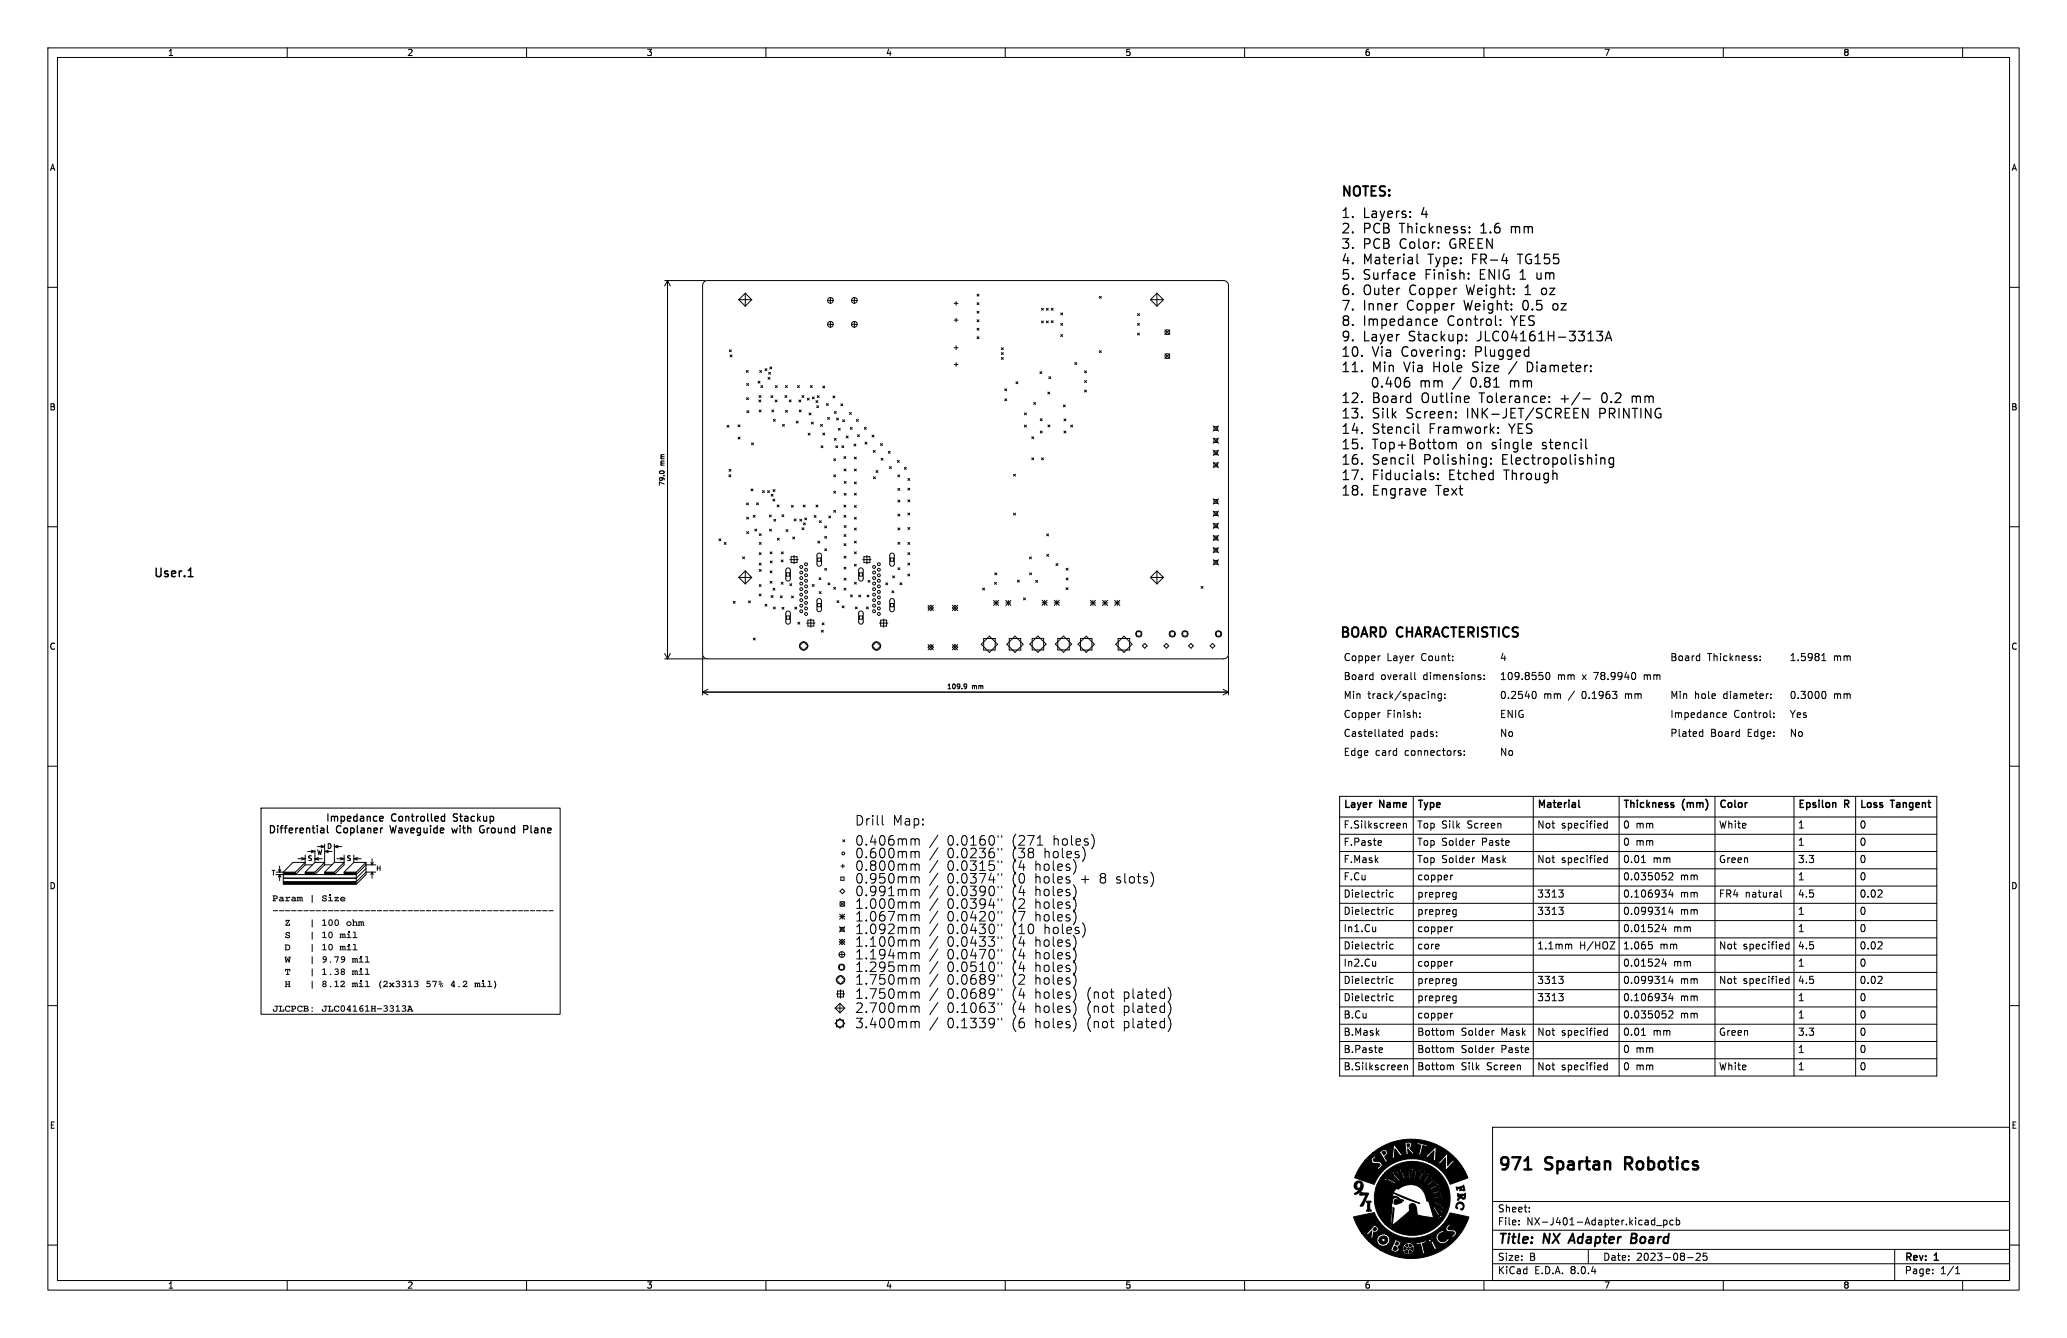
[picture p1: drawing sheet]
<svg xmlns="http://www.w3.org/2000/svg" width="432mm" height="279mm" viewBox="0 0 432 279" stroke-linecap="round" stroke-linejoin="round" font-family="sans-serif">
<defs><g id="words">
<g font-size="3.5">
<text x="312.8" y="245.1">971</text>
<text x="323" y="245.1">Spartan</text>
<text x="340.6" y="245.1">Robotics</text>
</g>
<g font-size="2.8">
<text x="280" y="41.1">NOTES:</text>
<text x="280" y="45.7">1.</text>
<text x="284.8" y="45.7">Layers:</text>
<text x="297.1" y="45.7">4</text>
<text x="280" y="48.9">2.</text>
<text x="280" y="52.1">3.</text>
<text x="284.8" y="48.9">PCB</text>
<text x="284.8" y="52.1">PCB</text>
<text x="292.7" y="48.9">Thickness:</text>
<text x="292.7" y="52.1">Color:</text>
<text x="303.4" y="52.1">GREEN</text>
<text x="309.9" y="48.9">1.6</text>
<text x="316.5" y="48.9">mm</text>
<text x="280" y="55.3">4.</text>
<text x="280" y="58.6">5.</text>
<text x="284.8" y="55.3">Material</text>
<text x="284.8" y="58.6">Surface</text>
<text x="298" y="58.6">Finish:</text>
<text x="298.7" y="55.3">Type:</text>
<text x="308.1" y="55.3">FR-4</text>
<text x="309.7" y="58.6">ENIG 1</text>
<text x="318" y="55.3">TG155</text>
<text x="322.2" y="58.6">um</text>
<text x="280" y="61.8">6.</text>
<text x="280" y="65">7.</text>
<text x="284.8" y="61.8">Outer</text>
<text x="284.8" y="65">Inner</text>
<text x="294.2" y="65">Copper</text>
<text x="294.7" y="61.8">Copper</text>
<text x="306.4" y="65">Weight:</text>
<text x="306.9" y="61.8">Weight:</text>
<text x="319" y="65">0.5</text>
<text x="319.4" y="61.8">1</text>
<text x="323.2" y="61.8">oz</text>
<text x="325.6" y="65">oz</text>
<text x="280" y="68.2">8.</text>
<text x="280" y="71.4">9.</text>
<text x="284.8" y="68.2">Impedance</text>
<text x="284.8" y="71.4">Layer</text>
<text x="294.6" y="71.4">Stackup:</text>
<text x="302.7" y="68.2">Control:</text>
<text x="309.2" y="71.4">JLC04161H-3313A</text>
<text x="316.3" y="68.2">YES</text>
<text x="280" y="74.7">10.</text>
<text x="280" y="77.9">11.</text>
<text x="286.7" y="74.7">Via</text>
<text x="286.7" y="77.9">Min</text>
<text x="293" y="74.7">Covering:</text>
<text x="293.6" y="77.9">Via</text>
<text x="300" y="77.9">Hole</text>
<text x="308.5" y="77.9">Size</text>
<text x="308.7" y="74.7">Plugged</text>
<text x="316.6" y="77.9">/</text>
<text x="320.5" y="77.9">Diameter:</text>
<text x="287.5" y="81.1">0.406</text>
<text x="298" y="81.1">mm</text>
<text x="309.2" y="81.1">0.81</text>
<text x="317.7" y="81.1">mm</text>
<text x="280" y="84.3">12.</text>
<text x="280" y="87.5">13.</text>
<text x="286.7" y="84.3">Board</text>
<text x="286.7" y="87.5">Silk</text>
<text x="294.1" y="87.5">Screen:</text>
<text x="297.2" y="84.3">Outline</text>
<text x="307" y="87.5">INK-JET/SCREEN</text>
<text x="309.7" y="84.3">Tolerance:</text>
<text x="326.9" y="84.3">+/-</text>
<text x="335" y="87.5">PRINTING</text>
<text x="335.8" y="84.3">0.2</text>
<text x="342.4" y="84.3">mm</text>
<text x="280" y="90.8">14.</text>
<text x="280" y="94">15.</text>
<text x="286.7" y="90.8">Stencil</text>
<text x="286.7" y="94">Top+Bottom</text>
<text x="298.8" y="90.8">Framwork:</text>
<text x="306.7" y="94">on</text>
<text x="312.2" y="94">single</text>
<text x="315.9" y="90.8">YES</text>
<text x="323.1" y="94">stencil</text>
<text x="280" y="97.2">16.</text>
<text x="280" y="100.4">17.</text>
<text x="286.7" y="97.2">Sencil</text>
<text x="286.7" y="100.4">Fiducials:</text>
<text x="297.7" y="97.2">Polishing:</text>
<text x="302.9" y="100.4">Etched</text>
<text x="314.3" y="97.2">Electropolishing</text>
<text x="314.8" y="100.4">Through</text>
<text x="280" y="103.6">18.</text>
<text x="286.7" y="103.6">Engrave</text>
<text x="300.3" y="103.6">Text</text>
<text x="279.8" y="134.1">BOARD</text>
<text x="291.9" y="134.1">CHARACTERISTICS</text>
<text x="312.8" y="260.3">Title:</text>
<text x="322.5" y="260.3">NX</text>
<text x="328.8" y="260.3">Adapter</text>
<text x="342.3" y="260.3">Board</text>
</g>
<text font-size="2.5" x="32" y="120.7">User.1</text>
<g font-size="2.1">
<text x="280.5" y="142.5">Board</text>
<text x="280.5" y="138.5">Copper</text>
<text x="288.5" y="142.5">overall</text>
<text x="289.8" y="138.5">Layer</text>
<text x="297.1" y="138.5">Count:</text>
<text x="297.6" y="142.5">dimensions:</text>
<text x="313.2" y="138.5">4</text>
<text x="313.2" y="142.5">109.8550</text>
<text x="325.4" y="142.5">mm</text>
<text x="330.8" y="142.5">x</text>
<text x="333.5" y="142.5">78.9940</text>
<text x="344.2" y="142.5">mm</text>
<text x="348.8" y="138.5">Board</text>
<text x="356.7" y="138.5">Thickness:</text>
<text x="373.7" y="138.5">1.5981</text>
<text x="383" y="138.5">mm</text>
<text x="280.5" y="146.4">Min</text>
<text x="285.8" y="146.4">track/spacing:</text>
<text x="313.2" y="146.4">0.2540</text>
<text x="322.5" y="146.4">mm</text>
<text x="327.9" y="146.4">/</text>
<text x="331" y="146.4">0.1963</text>
<text x="340.3" y="146.4">mm</text>
<text x="348.8" y="146.4">Min</text>
<text x="354" y="146.4">hole</text>
<text x="360.2" y="146.4">diameter:</text>
<text x="373.7" y="146.4">0.3000</text>
<text x="383" y="146.4">mm</text>
<text x="280.5" y="154.3">Castellated</text>
<text x="280.5" y="150.4">Copper</text>
<text x="289.8" y="150.4">Finish:</text>
<text x="294.6" y="154.3">pads:</text>
<text x="313.2" y="150.4">ENIG</text>
<text x="313.2" y="154.3">No</text>
<text x="348.8" y="150.4">Impedance</text>
<text x="348.8" y="154.3">Plated</text>
<text x="357.4" y="154.3">Board</text>
<text x="362.2" y="150.4">Control:</text>
<text x="365.3" y="154.3">Edge:</text>
<text x="373.7" y="154.3">No</text>
<text x="373.7" y="150.4">Yes</text>
<text x="280.5" y="158.3">Edge</text>
<text x="287.3" y="158.3">card</text>
<text x="293.7" y="158.3">connectors:</text>
<text x="313.2" y="158.3">No</text>
<text x="67.9" y="172.2">Impedance</text>
<text x="81.7" y="172.2">Controlled</text>
<text x="95.1" y="172.2">Stackup</text>
<text x="280.6" y="173.2">F.Silkscreen</text>
<text x="280.6" y="169.4">Layer</text>
<text x="288.3" y="169.4">Name</text>
<text x="296" y="169.4">Type</text>
<text x="296" y="173.2">Top Silk</text>
<text x="306.3" y="173.2">Screen</text>
<text x="321.1" y="173.2">Not</text>
<text x="321.1" y="169.4">Material</text>
<text x="326" y="173.2">specified</text>
<text x="339" y="169.4">Thickness</text>
<text x="339" y="173.2">0 mm</text>
<text x="351.5" y="169.4">(mm)</text>
<text x="359" y="169.4">Color</text>
<text x="359" y="173.2">White</text>
<text x="375.5" y="173.2">1</text>
<text x="375.5" y="169.4">Epsilon</text>
<text x="385.4" y="169.4">R</text>
<text x="388.4" y="169.4">Loss</text>
<text x="388.4" y="173.2">0</text>
<text x="395.1" y="169.4">Tangent</text>
<text x="55.9" y="174.6">Differential</text>
<text x="70.2" y="174.6">Coplaner</text>
<text x="81.9" y="174.6">Waveguide</text>
<text x="95.3" y="174.6">with</text>
<text x="101.5" y="174.6">Ground</text>
<text x="111.1" y="174.6">Plane</text>
<text x="280.6" y="176.8">F.Paste</text>
<text x="296" y="176.8">Top Solder</text>
<text x="309.3" y="176.8">Paste</text>
<text x="339" y="176.8">0 mm</text>
<text x="375.5" y="176.8">1</text>
<text x="388.4" y="176.8">0</text>
<text x="280.6" y="180.4">F.Mask</text>
<text x="280.6" y="184">F.Cu</text>
<text x="296" y="180.4">Top Solder</text>
<text x="296" y="184">copper</text>
<text x="309.3" y="180.4">Mask</text>
<text x="321.1" y="180.4">Not</text>
<text x="326" y="180.4">specified</text>
<text x="339" y="184">0.035052</text>
<text x="339" y="180.4">0.01</text>
<text x="345.1" y="180.4">mm</text>
<text x="350.8" y="184">mm</text>
<text x="359" y="180.4">Green</text>
<text x="375.5" y="180.4">3.3</text>
<text x="375.5" y="184">1</text>
<text x="388.4" y="184">0</text>
<text x="388.4" y="180.4">0</text>
<text x="56.9" y="188.8">Param |</text>
<text x="67.1" y="188.8">Size</text>
<text x="280.6" y="191.2">Dielectric</text>
<text x="280.6" y="187.6">Dielectric</text>
<text x="296" y="187.6">prepreg</text>
<text x="296" y="191.2">prepreg</text>
<text x="321.1" y="191.2">3313</text>
<text x="321.1" y="187.6">3313</text>
<text x="339" y="191.2">0.099314</text>
<text x="339" y="187.6">0.106934</text>
<text x="350.8" y="191.2">mm</text>
<text x="350.8" y="187.6">mm</text>
<text x="359" y="187.6">FR4 natural</text>
<text x="375.5" y="191.2">1</text>
<text x="375.5" y="187.6">4.5</text>
<text x="388.4" y="191.2">0</text>
<text x="388.4" y="187.6">0.02</text>
<text x="59.5" y="194">Z</text>
<text x="59.5" y="196.5">S</text>
<text x="64.6" y="194">|</text>
<text x="64.6" y="196.5">|</text>
<text x="67.1" y="194">100</text>
<text x="67.1" y="196.5">10 mil</text>
<text x="72.2" y="194">ohm</text>
<text x="280.6" y="194.8">In1.Cu</text>
<text x="296" y="194.8">copper</text>
<text x="339" y="194.8">0.01524</text>
<text x="349.4" y="194.8">mm</text>
<text x="375.5" y="194.8">1</text>
<text x="388.4" y="194.8">0</text>
<text x="59.5" y="199.1">D</text>
<text x="59.5" y="201.6">W</text>
<text x="64.6" y="199.1">|</text>
<text x="64.6" y="201.6">|</text>
<text x="67.1" y="199.1">10 mil</text>
<text x="67.1" y="201.6">9.79</text>
<text x="73.5" y="201.6">mil</text>
<text x="280.6" y="202">In2.Cu</text>
<text x="280.6" y="198.4">Dielectric</text>
<text x="296" y="198.4">core</text>
<text x="296" y="202">copper</text>
<text x="321.1" y="198.4">1.1mm</text>
<text x="329.8" y="198.4">H/HOZ</text>
<text x="339" y="198.4">1.065</text>
<text x="339" y="202">0.01524</text>
<text x="346.6" y="198.4">mm</text>
<text x="349.4" y="202">mm</text>
<text x="359" y="198.4">Not</text>
<text x="363.9" y="198.4">specified</text>
<text x="375.5" y="202">1</text>
<text x="375.5" y="198.4">4.5</text>
<text x="388.4" y="202">0</text>
<text x="388.4" y="198.4">0.02</text>
<text x="59.5" y="204.2">T</text>
<text x="59.5" y="206.8">H</text>
<text x="64.6" y="204.2">|</text>
<text x="64.6" y="206.8">|</text>
<text x="67.1" y="204.2">1.38</text>
<text x="67.1" y="206.8">8.12</text>
<text x="73.5" y="204.2">mil</text>
<text x="73.5" y="206.8">mil</text>
<text x="78.6" y="206.8">(2x3313</text>
<text x="88.9" y="206.8">57% 4.2</text>
<text x="99.1" y="206.8">mil)</text>
<text x="280.6" y="209.2">Dielectric</text>
<text x="280.6" y="205.6">Dielectric</text>
<text x="296" y="209.2">prepreg</text>
<text x="296" y="205.6">prepreg</text>
<text x="321.1" y="205.6">3313</text>
<text x="321.1" y="209.2">3313</text>
<text x="339" y="209.2">0.106934</text>
<text x="339" y="205.6">0.099314</text>
<text x="350.8" y="209.2">mm</text>
<text x="350.8" y="205.6">mm</text>
<text x="359" y="205.6">Not</text>
<text x="363.9" y="205.6">specified</text>
<text x="375.5" y="209.2">1</text>
<text x="375.5" y="205.6">4.5</text>
<text x="388.4" y="205.6">0.02</text>
<text x="388.4" y="209.2">0</text>
<text x="56.9" y="211.9">JLCPCB: JLC04161H-3313A</text>
<text x="280.6" y="212.8">B.Cu</text>
<text x="296" y="212.8">copper</text>
<text x="339" y="212.8">0.035052</text>
<text x="350.8" y="212.8">mm</text>
<text x="375.5" y="212.8">1</text>
<text x="388.4" y="212.8">0</text>
<text x="280.6" y="220">B.Paste</text>
<text x="280.6" y="216.4">B.Mask</text>
<text x="296" y="220">Bottom</text>
<text x="296" y="216.4">Bottom</text>
<text x="305.1" y="220">Solder</text>
<text x="305.1" y="216.4">Solder</text>
<text x="313.3" y="220">Paste</text>
<text x="313.3" y="216.4">Mask</text>
<text x="321.1" y="216.4">Not</text>
<text x="326" y="216.4">specified</text>
<text x="339" y="216.4">0.01</text>
<text x="339" y="220">0 mm</text>
<text x="345.1" y="216.4">mm</text>
<text x="359" y="216.4">Green</text>
<text x="375.5" y="220">1</text>
<text x="375.5" y="216.4">3.3</text>
<text x="388.4" y="220">0</text>
<text x="388.4" y="216.4">0</text>
<text x="280.6" y="223.6">B.Silkscreen</text>
<text x="296" y="223.6">Bottom</text>
<text x="305.1" y="223.6">Silk</text>
<text x="310.3" y="223.6">Screen</text>
<text x="321.1" y="223.6">Not</text>
<text x="326" y="223.6">specified</text>
<text x="339" y="223.6">0 mm</text>
<text x="359" y="223.6">White</text>
<text x="375.5" y="223.6">1</text>
<text x="388.4" y="223.6">0</text>
<text x="312.8" y="256.1">File:</text>
<text x="312.8" y="253.4">Sheet:</text>
<text x="318.9" y="256.1">NX-J401-Adapter.kicad_pcb</text>
<text x="312.8" y="263.5">Size:</text>
<text x="319.5" y="263.5">B</text>
<text x="334.8" y="263.5">Date:</text>
<text x="341.8" y="263.5">2023-08-25</text>
<text x="397.8" y="263.7">Rev:</text>
<text x="404.2" y="263.7">1</text>
<text x="312.8" y="266.3">KiCad</text>
<text x="320.5" y="266.3">E.D.A.</text>
<text x="328.1" y="266.3">8.0.4</text>
<text x="397.8" y="266.3">Page:</text>
<text x="405.3" y="266.3">1/1</text>
</g>
<g font-size="1.8">
<text x="35" y="11.9">1</text>
<text x="85" y="11.9">2</text>
<text x="135" y="11.9">3</text>
<text x="185" y="11.9">4</text>
<text x="235" y="11.9">5</text>
<text x="285" y="11.9">6</text>
<text x="335" y="11.9">7</text>
<text x="385" y="11.9">8</text>
<text x="10.3" y="35.9">A</text>
<text x="420.1" y="35.9">A</text>
<text x="10.3" y="85.9">B</text>
<text x="420.1" y="85.9">B</text>
<text x="10.3" y="135.9">C</text>
<text x="420.1" y="135.9">C</text>
<text x="10.3" y="185.9">D</text>
<text x="420.1" y="185.9">D</text>
<text x="10.3" y="235.9">E</text>
<text x="420.1" y="235.9">E</text>
<text x="35" y="269.3">1</text>
<text x="85" y="269.3">2</text>
<text x="135" y="269.3">3</text>
<text x="185" y="269.3">4</text>
<text x="235" y="269.3">5</text>
<text x="285" y="269.3">6</text>
<text x="335" y="269.3">7</text>
<text x="385" y="269.3">8</text>
</g>
<g font-size="1.4">
<text x="139" y="101.6" transform="rotate(-90 139 101.6)">79.0</text>
<text x="139" y="97.2" transform="rotate(-90 139 97.2)">mm</text>
<text x="197.7" y="144.1">109.9</text>
<text x="203" y="144.1">mm</text>
<text x="64.2" y="179.8">S</text>
<text x="66.1" y="178.6">W</text>
<text x="68.2" y="177.3">D</text>
<text x="72.3" y="179.8">S</text>
<text x="56.6" y="182.9">T</text>
<text x="78.5" y="182.1">H</text>
</g>
</g></defs>
<g fill="none" stroke="#000" stroke-width=".21">
<path d="M10 10h411.8v259.4h-411.8zM12 12h407.8v255.4h-407.8zM60 10v2M110 10v2M160 10v2M210 10v2M260 10v2M310 10v2M360 10v2M410 10v2M10 60h2M138.9 58.6h8.4"/>
<path d="M139.4 58.6v79M139.4 58.6l.6 1.1M139.4 58.6l-.5 1.1M147.1 58.9l.7-.3h107.8a1.02 1.02 0 0 1 1 1v77a1.02 1.02 0 0 1-1 1h-107.8a1.02 1.02 0 0 1-1-1v-77zM419.8 60h2M152.4 73.1l.4 .4M152.5 74.1l.4 .4M152.8 73.1l-.4 .4M152.9 74.1l-.4 .4M154.3 62.6h2.7M154.3 62.6l1.4 1.3M155.7 61.2l-1.4 1.4"/>
<path d="M155.7 61.2v2.7M155.7 61.2l1.3 1.4M155.9 77.4l.4 .4M156.3 77.4l-.4 .4M157 62.6l-1.3 1.3M158.4 79.6l.4 .4M158.7 77.4l.4 .4M158.8 79.6l-.4 .4M159.1 77.4l-.4 .4M159.8 77l.4 .4M160.2 77l-.4 .4M160.4 78.8l.4 .4"/>
<path d="M160.6 77.7l.4 .4M160.8 76.6l.4 .4M160.8 78.8l-.4 .4M161 77.7l-.4 .4M161.2 76.6l-.4 .4M172.9 62.7h1.2M172.9 67.7h1.2M173.5 62.1v1.2M173.5 67.1v1.2M177.9 62.7h1.2M177.9 67.7h1.2M178.5 62.1v1.2"/>
<path d="M178.5 67.1v1.2M199.3 63.3h.8M199.3 76.1h.8M199.3 72.6h.8M199.3 66.8h.8M199.7 62.9v.8M199.7 66.4v.8M199.7 72.2v.8M199.7 75.7v.8M204.1 70.3l.4 .4M204.1 68.5l.4 .5M204.1 61.4l.4 .4"/>
<path d="M204.1 66.8l.4 .4M204.1 63.2l.4 .4M204.1 65l.4 .4M204.5 66.8l-.4 .4M204.5 61.4l-.4 .4M204.5 68.5l-.4 .5M204.5 63.2l-.4 .4M204.5 65l-.4 .4M204.5 70.3l-.4 .4M209.2 72.6l.4 .4M209.2 73.6l.4 .4M209.2 74.6l.4 .4"/>
<path d="M209.6 72.6l-.4 .4M209.6 74.6l-.4 .4M209.6 73.6l-.4 .4M212.2 79.7l.4 .4M212.6 79.7l-.4 .4M217.2 77.6l.4 .4M217.6 64.4l.4 .4M217.6 67l.4 .4M217.6 77.6l-.4 .4M218 64.4l-.4 .4M218 67l-.4 .4M218.6 64.4l.4 .4"/>
<path d="M218.6 67l.4 .4M219 67l-.4 .4M219 64.4l-.4 .4M219.1 78.7l.4 .4M219.5 78.7l-.4 .4M219.6 67l.4 .4M219.6 64.4l.4 .4M220 67l-.4 .4M220 64.4l-.4 .4M221.6 69.9l.4 .4M221.6 67.5l.4 .4M221.6 65.3l.4 .5"/>
<path d="M222 65.3l-.4 .5M222 69.9l-.4 .4M222 67.5l-.4 .4M224.5 75.7l.4 .4M224.9 75.7l-.4 .4M226.6 77.4l.4 .4M226.6 79.5l.4 .4M227 79.5l-.4 .4M227 77.4l-.4 .4M229.7 61.9l.4 .4M229.7 73.2l.4 .4M230.1 61.9l-.4 .4"/>
<path d="M230.1 73.2l-.4 .4M237.6 67.5l.4 .4M237.6 69.6l.4 .4M237.6 65.5l.4 .4M238 65.5l-.4 .4M238 67.5l-.4 .4M238 69.6l-.4 .4M240.3 62.6l1.4 1.3M240.3 62.6h2.7M241.7 61.2l-1.4 1.4M241.7 61.2v2.7M241.7 61.2l1.3 1.4"/>
<path d="M243 62.6l-1.3 1.3M243.4 68.9l1 1M243.4 73.9l1 1M244.4 68.9l-1 1M244.4 73.9l-1 1M137.8 98.4v.1M137.8 98.4l.6-.1 .3 .2M151.9 88.8l.4 .4M152.3 99.2l.4 .4M152.3 88.8l-.4 .4M152.3 98l.4 .4M152.7 99.2l-.4 .4"/>
<path d="M152.7 98l-.4 .4M154.2 88.7l.4 .4M154.2 91.3l.4 .4M154.6 88.7l-.4 .4M154.6 91.3l-.4 .4M155.9 83l.5 .5M156 80.1l.4 .4M156 85.8l.4 .4M156.4 83l-.5 .5M156.4 80.1l-.4 .4M156.4 85.8l-.4 .4M157 92.5l.4 .4"/>
<path d="M157.4 92.5l-.4 .4M158.5 83.5l.4 .4M158.6 82.6l.4 .4M158.6 85.6l.4 .4M158.9 80.5l.4 .4M158.9 83.5l-.4 .4M159 82.6l-.4 .4M159 85.6l-.4 .4M159.3 80.5l-.4 .4M161 82.6l.4 .4M161.2 85.6l.4 .4M161.4 82.6l-.4 .4"/>
<path d="M161.6 87.6l.4 .4M161.6 85.6l-.4 .4M161.9 83.5l.4 .4M162 87.6l-.4 .4M162 80.5l.4 .4M162.3 83.5l-.4 .4M162.4 80.5l-.4 .4M163.5 88.6l.4 .4M163.9 88.6l-.4 .4M164 82.6l.4 .4M164.1 80.5l.4 .4M164.1 85.7l.4 .4"/>
<path d="M164.4 82.6l-.4 .4M164.5 80.5l-.4 .4M164.5 85.7l-.4 .4M164.9 83.5l.4 .4M165.3 83.5l-.4 .4M166.3 87.9l.5 .4M166.6 80.5l.4 .4M166.8 87.9l-.5 .4M166.9 83.5l.4 .4M167 85.6l.4 .4M167 80.5l-.4 .4M167.3 83.5l-.4 .4"/>
<path d="M167.4 85.6l-.4 .4M167.5 82.6l.4 .4M167.9 82.6l-.4 .4M168.7 83.1l.4 .4M168.8 90.5l.4 .4M169 86.2l.4 .4M169.1 83.1l-.4 .4M169.2 90.5l-.4 .4M169.3 80.5l.4 .4M169.4 86.2l-.4 .4M169.5 88.1l.4 .4M169.7 80.5l-.4 .4"/>
<path d="M169.7 82.9l.4 .4M169.9 88.1l-.4 .4M170.1 82.9l-.4 .4M170.4 83.7l.5 .4M170.6 84.7l.4 .4M170.7 82.6l.4 .4M170.9 83.7l-.5 .4M171 84.7l-.4 .4M171.1 82.6l-.4 .4M171.4 88.6l.4 .4M171.5 93.1l.4 .4M171.8 88.6l-.4 .4"/>
<path d="M171.9 80.6l.4 .4M171.9 90.4l.4 .4M171.9 93.1l-.4 .4M172.3 80.6l-.4 .4M172.3 90.4l-.4 .4M172.6 84.3l.4 .4M172.9 87.2l.4 .4M173 84.3l-.4 .4M173.3 87.2l-.4 .4M174 82.7l.4 .4M174.2 95.8l.4 .4M174.2 99.2l.4 .4"/>
<path d="M174.3 91.5l.4 .4M174.3 85.9l.4 .4M174.4 82.7l-.4 .4M174.6 99.2l-.4 .4M174.6 95.8l-.4 .4M174.6 93.1l.4 .4M174.7 91.5l-.4 .4M174.7 85.9l-.4 .4M174.8 87.3l.4 .4M175 93.1l-.4 .4M175.1 89.4l.4 .4M175.2 87.3l-.4 .4"/>
<path d="M175.5 89.4l-.4 .4M175.6 84.3l.5 .4M175.9 93.1l.4 .4M176 87.7l.4 .4M176.1 84.3l-.5 .4M176.3 93.1l-.4 .4M176.3 95.3l.4 .4M176.3 97.9l.4 .4M176.4 87.7l-.4 .4M176.7 95.3l-.4 .4M176.7 97.9l-.4 .4M176.8 91.1l.4 .4"/>
<path d="M177.2 91.1l-.4 .4M177.4 86.1l.5 .4M177.6 89.3l.4 .4M177.9 86.1l-.5 .4M178 89.3l-.4 .4M178.4 92.7l.4 .4M178.5 97.9l.4 .4M178.5 95.4l.4 .5M178.8 92.7l-.4 .4M178.9 95.4l-.4 .5M178.9 97.9l-.4 .4M178.9 87.6l.4 .4"/>
<path d="M179.1 90.8l.4 .4M179.3 87.6l-.4 .4M179.5 90.8l-.4 .4M180.6 89.2l.4 .5M180.7 92.3l.4 .4M181 89.2l-.4 .5M181.1 92.3l-.4 .4M182.2 90.9l.4 .4M182.4 94.1l.4 .4M182.5 99.6l.4 .4M182.6 90.9l-.4 .4M182.8 94.1l-.4 .4"/>
<path d="M182.9 99.6l-.4 .4M183 98.3l.4 .4M183.4 98.3l-.4 .4M183.9 92.6l.4 .4M184.1 95.7l.4 .4M184.3 92.6l-.4 .4M184.5 95.7l-.4 .4M185.6 94.3l.4 .4M185.8 97.4l.4 .4M186 94.3l-.4 .4M186.2 97.4l-.4 .4M187.5 96.1l.4 .4"/>
<path d="M187.5 99.2l.4 .4M187.9 96.1l-.4 .4M187.9 99.2l-.4 .4M188.9 97.6l.4 .4M189.3 97.6l-.4 .4M189.7 99.9l.4 .4M190.1 99.9l-.4 .4M209.9 81.2l.4 .4M209.9 83.3l.4 .4M210.3 81.2l-.4 .4M210.3 83.3l-.4 .4M211.7 99l.4 .4"/>
<path d="M212.1 99l-.4 .4M214 86.2l.4 .4M214 88.8l.4 .4M214.4 86.2l-.4 .4M214.4 88.8l-.4 .4M215.5 95.6l.4 .4M215.5 91.2l.4 .4M215.9 91.2l-.4 .4M215.9 84l.4 .4M215.9 95.6l-.4 .4M216.3 84l-.4 .4M217.3 90l.4 .4"/>
<path d="M217.3 87.4l.4 .4M217.6 95.6l.4 .4M217.7 90l-.4 .4M217.7 87.4l-.4 .4M218 95.6l-.4 .4M218.9 81.9l.4 .4M218.9 88.7l.4 .4M219.3 81.9l-.4 .4M219.3 88.7l-.4 .4M222.1 84.5l.4 .5M222.3 87.5l.4 .4M222.3 90l.4 .4"/>
<path d="M222.5 84.5l-.4 .5M222.7 90l-.4 .4M222.7 87.5l-.4 .4M223.7 88.8l.4 .4M224.1 88.8l-.4 .4M226.6 81.4l.4 .5M227 81.4l-.4 .5M253.4 94l1.1 1.1M253.4 88.9l1.1 1.1M253.4 91.5l1.1 1.1M253.4 96.5l1.1 1.1M253.6 89.1h.8v.8h-.8z"/>
<path d="M253.6 91.6h.8v.8h-.8zM253.6 94.2h.8v.7h-.8zM253.6 96.7h.8v.8h-.8zM254.5 91.5l-1.1 1.1M254.5 88.9l-1.1 1.1M254.5 96.5l-1.1 1.1M254.5 94l-1.1 1.1M10 110h2M150.2 112.5l.4 .4M150.6 112.5l-.4 .4M151.3 113.3l.4 .4M151.7 113.3l-.4 .4"/>
<path d="M155.1 116.3l.4 .4M155.5 116.3l-.4 .4M155.7 119.2l1.3 1.4M155.7 119.2v2.7M155.7 119.2l-1.4 1.4M155.9 105l.5 .4M156 108l.4 .4M156 111l.4 .4M156.4 105l-.5 .4M156.4 111l-.4 .4M156.4 108l-.4 .4M156.9 102.1l.4 .4"/>
<path d="M157.3 102.1l-.4 .4M157.3 107.6l.5 .4M157.7 110.5l.4 .4M157.8 107.6l-.5 .4M158 105l.4 .4M158.1 110.5l-.4 .4M158.4 105l-.4 .4M158.6 117.6l.4 .4M158.6 115.4l.4 .4M158.6 118.9l.4 .4M158.6 113.3l.4 .4M158.6 111.4l.4 .4"/>
<path d="M159 115.4l-.4 .4M159 117.6l-.4 .4M159 118.9l-.4 .4M159 113.3l-.4 .4M159 111.4l-.4 .4M159.3 102.5l.4 .4M159.7 102.5l-.4 .4M160.3 102.5l.5 .4M160.7 107.5l.4 .5M160.8 102.5l-.5 .4M160.8 110.5l.4 .4M160.9 119.2l.4 .4"/>
<path d="M160.9 115.2l.4 .5M160.9 117.1l.4 .4M161.1 103.2l.4 .4M161.1 107.5l-.4 .5M161.2 110.5l-.4 .4M161.3 115.2l-.4 .5M161.3 119.2l-.4 .4M161.3 117.1l-.4 .4M161.5 104.2l.4 .4M161.5 102.2l.4 .4M161.5 103.2l-.4 .4M161.6 108.4l.4 .4"/>
<path d="M161.9 104.2l-.4 .4M161.9 102.2l-.4 .4M162 108.4l-.4 .4M162.3 105.4l.5 .4M162.4 112.4l.4 .4M162.8 105.4l-.5 .4M162.8 112.4l-.4 .4M163.2 116.9l.4 .4M163.2 115.2l.4 .5M163.3 107.5l.4 .4M163.6 116.9l-.4 .4M163.6 115.2l-.4 .5"/>
<path d="M163.7 107.5l-.4 .4M164.2 110.6l.4 .4M164.3 118.7l.5-.1 .3 .4v1.9l-.4 .4h-.3l-.2-.4v-1.9zM164.3 119.6h.7v.7h-.7zM164.6 110.6l-.4 .4M165 116.9h1.8M165.3 116.2h1.2v1.3h-1.2zM165.3 105.5l.4 .4M165.6 112.1l.4 .4M165.7 105.5l-.4 .4M165.9 116v1.7M165.9 108.4l.4 .4"/>
<path d="M166 112.1l-.4 .4M166.3 108.4l-.4 .4M167.1 108.4l.4 .4M167.5 108.4l-.4 .4M167.5 110.2l.4 .4M167.8 105.5l.4 .4M167.8 109.2l.4 .4M167.9 110.2l-.4 .4M168.1 108.2l.4 .4M168.2 105.5l-.4 .4M168.2 109.2l-.4 .4M168.5 108.2l-.4 .4"/>
<path d="M170.1 107.6l.4 .4M170.5 105.5l.4 .4M170.5 107.6l-.4 .4M170.8 115.6l.5-.1 .3 .4v1.9l-.4 .4h-.3l-.2-.4v-1.9zM170.8 116.5h.7v.7h-.7zM170.8 113l.4 .4M170.9 105.5l-.4 .4M171.2 108.7l.4 .4M171.2 113l-.4 .4M171.6 108.7l-.4 .4M172.3 109.8l.4 .4M172.3 118.7l.4 .4"/>
<path d="M172.3 112l.4 .4M172.3 114.6l.4 .4M172.7 109.8l-.4 .4M172.7 114.6l-.4 .4M172.7 112l-.4 .4M172.7 118.7l-.4 .4M173.1 107.7l.4 .5M173.5 107.7l-.4 .5M174.2 106.6l.4 .4M174.2 102.6l.4 .4M174.6 106.6l-.4 .4M174.6 102.6l-.4 .4"/>
<path d="M176.3 107.6l.4 .4M176.3 105.5l.4 .4M176.3 113.5l.4 .4M176.3 111.6l.4 .4M176.3 118.4l.4 .4M176.3 116.1l.4 .5M176.3 109.7l.4 .5M176.3 103l.4 .4M176.4 100.5l.4 .4M176.7 105.5l-.4 .4M176.7 107.6l-.4 .4M176.7 113.5l-.4 .4"/>
<path d="M176.7 111.6l-.4 .4M176.7 118.4l-.4 .4M176.7 109.7l-.4 .5M176.7 116.1l-.4 .5M176.7 103l-.4 .4M176.8 100.5l-.4 .4M178.5 105.6l.4 .4M178.5 113l.4 .4M178.5 117.8l.4 .4M178.5 103l.4 .4M178.5 110.3l.4 .4M178.5 115.2l.4 .4"/>
<path d="M178.5 100.6l.4 .4M178.5 108l.4 .4M178.9 115.2l-.4 .4M178.9 108l-.4 .4M178.9 105.6l-.4 .4M178.9 100.6l-.4 .4M178.9 113l-.4 .4M178.9 110.3l-.4 .4M178.9 103l-.4 .4M178.9 117.8l-.4 .4M179.5 118.7l.5-.1 .3 .4v1.9l-.4 .4h-.3l-.2-.4v-1.9zM179.5 119.6h.7v.7h-.7z"/>
<path d="M180.2 116.9h1.8M180.5 116.2h1.2v1.3h-1.2zM181.1 116v1.7M186 115.6l.5-.1 .3 .4v1.9l-.4 .4h-.3l-.2-.4v-1.9zM186 116.5h.7v.7h-.7zM187.6 107.4l.4 .4M187.6 118.6l.4 .4M187.6 110.3l.4 .4M187.6 102l.4 .4M187.6 104.4l.4 .4M187.6 113.2l.4 .5M188 118.6l-.4 .4"/>
<path d="M188 113.2l-.4 .5M188 104.4l-.4 .4M188 102l-.4 .4M188 107.4l-.4 .4M188 110.3l-.4 .4M189.6 119.9l.4 .4M189.7 117.6l.4 .4M189.7 110.2l.4 .4M189.7 107.1l.4 .4M189.7 113.3l.4 .4M189.7 101.9l.4 .5M189.7 104.4l.4 .4"/>
<path d="M189.7 115.4l.4 .4M190 119.9l-.4 .4M190.1 107.1l-.4 .4M190.1 104.4l-.4 .4M190.1 110.2l-.4 .4M190.1 117.6l-.4 .4M190.1 115.4l-.4 .4M190.1 113.3l-.4 .4M190.1 101.9l-.4 .5M207.8 119.6l.4 .4M208.2 119.6l-.4 .4M211.7 107.2l.4 .4"/>
<path d="M212.1 107.2l-.4 .4M215.1 116.3l.4 .4M215.1 119.6l.4 .4M215.5 116.3l-.4 .4M215.5 119.6l-.4 .4M218.6 111.5l.4 .4M218.7 115.8l.4 .4M219 111.5l-.4 .4M219.1 115.8l-.4 .4M220.6 117.7l.4 .4M221 117.7l-.4 .4M222.7 118.7l.4 .4"/>
<path d="M223.1 118.7l-.4 .4M241.7 119.2l1.3 1.4M241.7 119.2v2.7M241.7 119.2l-1.4 1.4M253.4 109.2l1.1 1.1M253.4 104.2l1.1 1.1M253.4 111.8l1.1 1.1M253.4 106.7l1.1 1.1M253.4 114.3l1.1 1.1M253.4 116.9l1.1 1.1M253.6 104.3h.8v.8h-.8zM253.6 106.9h.8v.7h-.8z"/>
<path d="M253.6 109.4h.8v.8h-.8zM253.6 111.9h.8v.8h-.8zM253.6 114.5h.8v.8h-.8zM253.6 117h.8v.8h-.8zM254.5 114.3l-1.1 1.1M254.5 111.8l-1.1 1.1M254.5 109.2l-1.1 1.1M254.5 104.2l-1.1 1.1M254.5 116.9l-1.1 1.1M254.5 106.7l-1.1 1.1M419.8 110h2M138.9 137.6h8.4"/>
<path d="M138.9 136.5l.5 1.1M140 136.5l-.6 1.1M146.8 137.1v8M153.2 125.6l.4 .4M153.6 125.6l-.4 .4M154.3 120.6l1.4 1.3M154.3 120.6h2.7M156.4 125.5l.4 .4M156.8 125.5l-.4 .4M157 120.6l-1.3 1.3M157.4 133.2l.4 .4M157.8 133.2l-.4 .4"/>
<path d="M158.6 122.1l.4 .4M158.6 124l.4 .4M159 124l-.4 .4M159 122.1l-.4 .4M159.8 126.2l.4 .4M160.2 126.2l-.4 .4M160.9 121.4l.4 .4M161.1 124.4l.4 .4M161.3 121.4l-.4 .4M161.5 122.8l.4 .4M161.5 124.4l-.4 .4M161.6 126.8l.4 .4"/>
<path d="M161.9 122.8l-.4 .4M162 126.8l-.4 .4M163 124.4l.4 .4M163.2 121.6l.4 .4M163.4 126.8l.4 .4M163.4 124.4l-.4 .4M163.6 121.6l-.4 .4M163.8 126.8l-.4 .4M164.3 127.7l.5-.1 .3 .4v1.9l-.4 .4h-.3l-.2-.4v-1.9zM164.3 128.6h.7v.7h-.7zM165 121.9l.4 .4M165.3 124.5l.5 .4"/>
<path d="M165.4 121.9l-.4 .4M165.8 124.5l-.5 .4M166 126.8l.4 .4M166.4 126.8l-.4 .4M166.7 129.9l.4 .4M167.1 129.9l-.4 .4M167.9 134l.9 .9-.9 .9-.9-.9zM168.5 130.1h1.8M168.8 129.5h1.2v1.2h-1.2zM169.4 129.2v1.8M169.7 122.1l.4 .4M170.1 122.1l-.4 .4"/>
<path d="M170.8 125.1l.5-.1 .3 .4v1.9l-.4 .4h-.3l-.2-.4v-1.9zM170.8 126h.7v.7h-.7zM171.1 120.6l.4 .4M171.1 123.5l.4 .4M171.5 120.6l-.4 .4M171.5 123.5l-.4 .4M171.6 131.6l.4 .4M171.7 130.1l.5 .4M172 131.6l-.4 .4M172.2 130.1l-.5 .4M173 121.7l.4 .4M173.4 121.7l-.4 .4"/>
<path d="M174.2 122.6l.4 .5M174.6 122.6l-.4 .5M174.8 125.4l.5 .4M175.3 125.4l-.5 .4M175.9 126.5l.4 .4M176.3 122.8l.4 .4M176.3 126.5l-.4 .4M176.3 120.7l.4 .4M176.7 122.8l-.4 .4M176.7 120.7l-.4 .4M177.7 124.2l.4 .4M178.1 124.2l-.4 .4"/>
<path d="M178.5 121.6l.4 .4M178.7 126.7l.4 .4M178.9 121.6l-.4 .4M179.1 126.7l-.4 .4M179.4 124.2l.4 .5M179.5 127.7l.5-.1 .3 .4v1.9l-.4 .4h-.3l-.2-.4v-1.9zM179.5 128.6h.7v.7h-.7zM179.8 124.2l-.4 .5M181 126.7l.4 .4M181.1 124.2l.4 .5M181.3 121.2l.4 .4M181.4 126.7l-.4 .4"/>
<path d="M181.5 124.2l-.4 .5M181.7 121.2l-.4 .4M183.1 134l.9 .9-.9 .9-.9-.9zM183.7 130.1h1.8M184 129.5h1.2v1.2h-1.2zM184.6 129.2v1.8M185 121.7l.4 .4M185.4 121.7l-.4 .4M186 125.1l.5-.1 .3 .4v1.9l-.4 .4h-.3l-.2-.4v-1.9zM186 126h.7v.7h-.7zM186.3 123.4l.4 .4M186.5 120.3l.4 .4"/>
<path d="M186.7 123.4l-.4 .4M186.9 120.3l-.4 .4M188 121.7l.4 .4M188.4 121.7l-.4 .4M193.9 126.9l.5-.5 .6 .5-.6 .6zM193.9 134.6l1.1 1.1M193.9 135.1l.5-.5 .6 .5-.6 .6zM193.9 126.4l1.1 1.1M195 126.4l-1.1 1.1M195 134.6l-1.1 1.1M199 126.9l.5-.5 .6 .5-.6 .6zM199 135.1l.5-.5 .6 .5-.6 .6z"/>
<path d="M199 126.4l1.1 1.1M199 134.6l1.1 1.1M200.1 126.4l-1.1 1.1M200.1 134.6l-1.1 1.1M205.3 122.8l.4 .4M205.5 133.3h2.4v2.4h-2.4zM205.7 122.8l-.4 .4M206.7 132.8l1.7 1.7-1.7 1.7-1.7-1.7zM207.6 125.9h1M207.6 125.4l1 1M207.8 121.6l.4 .4M208.1 125.4v1"/>
<path d="M208.2 121.6l-.4 .4M208.6 125.4l-1 1M210.1 125.9h1.1M210.1 125.4l1.1 1M210.3 134.5l1.7-1.7 1.7 1.7-1.7 1.7zM210.6 125.4v1M210.8 133.3h2.4v2.4h-2.4zM211.2 125.4l-1.1 1M212.5 121.1l.4 .5M212.9 121.1l-.4 .5M213.8 124.9l.4 .4M214.2 124.9l-.4 .4"/>
<path d="M215.6 133.3h2.4v2.4h-2.4zM216.3 121.2l.5 .4M216.8 121.2l-.5 .4M216.8 132.8l1.7 1.7-1.7 1.7-1.7-1.7zM217.7 125.3l1.1 1.1M217.7 125.9h1.1M218.2 125.3v1.1M218.8 125.3l-1.1 1.1M220.2 125.3l1.1 1.1M220.2 125.9h1.1M220.5 134.5l1.7-1.7 1.7 1.7-1.7 1.7zM220.8 125.3v1.1"/>
<path d="M221 133.3h2.4v2.4h-2.4zM221.3 125.3l-1.1 1.1M222.7 122.7l.4 .4M222.7 120.7l.4 .4M223.1 122.7l-.4 .4M223.1 120.7l-.4 .4M225.7 133.3h2.4v2.4h-2.4zM226.9 132.8l1.7 1.7-1.7 1.7-1.7-1.7zM227.8 125.9h1M227.8 125.4l1 1M228.3 125.4v1M228.8 125.4l-1 1"/>
<path d="M230.3 125.9h1.1M230.3 125.4l1.1 1M230.9 125.4v1M231.4 125.4l-1.1 1M232.9 125.9h1M232.9 125.4l1 1M233.1 134.5l1.7-1.7 1.7 1.7-1.7 1.7zM233.4 125.4v1M233.6 133.3h2.4v2.4h-2.4zM233.9 125.4l-1 1M237.4 131.9h1v.9h-1zM238.6 134.9l.5-.5 .5 .5-.5 .5z"/>
<path d="M240.3 120.6l1.4 1.3M240.3 120.6h2.7M243 120.6l-1.3 1.3M243.6 134.4l.5 .5-.5 .5-.5-.5zM244.4 131.9h1v.9h-1zM247.1 131.9h.9v.9h-.9zM248.3 134.9l.5-.5 .5 .5-.5 .5zM250.9 122.4l.4 .5M251.3 122.4l-.4 .5M253.3 134.4l.5 .5-.5 .5-.5-.5zM254.1 131.9h.9v.9h-.9zM256.6 137.1v8"/>
<path d="M288.3 137h-.3M354.9 137h.2M355.1 136.5v1.5M355.1 137.9l-.2 .1M367.7 137.8v.2M367.7 137v.2M380.6 138h.8M380.6 136.9l.4-.4v1.5M10 160h2M146.8 144.5h109.8M146.8 144.5l1.1 .6M147.9 143.9l-1.1 .6"/>
<path d="M201.6 142.8l.3 .1v.5l-.1 .4h-.3M201.9 143.3l-.3 .1M255.5 143.9l1.1 .6M256.6 144.5l-1.1 .6M286.7 140.9l.1 .1M286.8 140.4v1.5M286.8 141.8l-.1 .1M288.3 148.8l-.3 .1M291.6 152.9l.1 .2-.7 .2M293 152.9l-.5-.1-.2 .3 .1 .6h.6M293 152.3v1.5M295.5 140.4v1.3l.3 .2"/>
<path d="M296.6 149.7v.1M296.6 148.9v.1M299.2 144.9h.5l.1 1M301.1 144.9h-.4l-.3 .3 .1 .6h.6M301.1 144.9v1.2l-.3 .3-.3-.1M301.8 145.7v.2M301.8 144.9v.2M305 157.2l.3 .3-.3 .2M305 156.7l.2 .1M305.9 157.6v.1M305.9 156.8v.2M309.2 141.4l.2 .2-.2 .3"/>
<path d="M309.2 140.9l.1 .1M310 141.8v.1M310 141v.1M320.2 144.5l.2-.1a.8 .8 0 0 1 .5 .7 .8 .8 0 0 1-.5 .8l-.2-.2M323.1 140.5l.2-.1a.8 .8 0 0 1 .5 .8 .8 .8 0 0 1-.5 .7 1 1 0 0 1-.2-1.4zM339.6 144.9v1M339.8 144.9l-.2 .1M341.6 140.7v.9M343.5 140.9v1M343.7 140.9l-.2 .2M355.3 152.8l.4 .1M355.7 152.3v1.5"/>
<path d="M355.7 153.7l-.4 .1M359.9 149.3l.7-.1v-.3l-.5-.1-.2 .2 .1 .8h.6M369.9 145.7v.2M369.9 144.9v.2M370.6 149.7v.1M370.6 148.9v.1M380.7 144.5l.2-.1a.8 .8 0 0 1 .6 .7 .8 .8 0 0 1-.6 .8l-.2-.2M419.8 160h2M54.5 168.7h62.5v43.1h-62.5zM62.2 179.3h1.6M63 179.1l.8 .2M63.8 179.3l-.8 .3"/>
<path d="M64.3 177.8h1.5M65 177.5l.8 .3M65.8 179.3h1.5M65.8 177.5v2.6M65.8 177.8l-.8 .3M65.8 179.3l.7 .3M66.3 176.8h1.5M66.5 179.1l-.7 .2M67.1 176.5l.7 .3M67.8 177.8h1.5M67.8 176.3v4.3M67.8 176.8l-.7 .2"/>
<path d="M67.8 177.8l.8 .3M68.6 177.5l-.8 .3M69.8 176.8h1.6M69.8 176.8l.8 .2M69.8 176.3v3.8M70.4 179.3h1.5M70.6 176.5l-.8 .3M71.1 179.1l.8 .2M71.9 179.3l-.8 .3M73.9 179.3h1.5M73.9 178.6v1.5M73.9 179.3l.8 .3"/>
<path d="M74.7 179.1l-.8 .2M77.7 179.3v1.3M176.1 175.4l.4 .4M176.5 175.4l-.4 .4M179.1 170.3a1.01 1.01 0 0 1 1.1 1 1.01 1.01 0 0 1-1.1 1zM179.2 174.7l.4-.2a1.25 1.25 0 0 1 0 2l-.4-.2a1.68 1.68 0 0 1 0-1.6zM179.2 180l.4-.2a1.25 1.25 0 0 1 0 2l-.4-.2a1.68 1.68 0 0 1 0-1.6zM179.2 177.3l.4-.2a1.25 1.25 0 0 1 0 2l-.4-.2a1.68 1.68 0 0 1 0-1.6zM181 176.3v.2M181 178.9v.2M181.1 171v1.3M181.6 171h-.3l-.2 .3"/>
<path d="M182.3 170.3v.2M182.3 171v1.3M182.3 174.4l-.5 1.4h1.3M182.8 177.1a.79 .79 0 0 0-1 .9v.7l.2 .3 .6 .1 .3-.2 .1-.6-.2-.3-.6-.1-.4 .4M182.8 175.2v1.3M183.3 170.3v1.7l.2 .3M183.9 177.3l.5-.2a1.25 1.25 0 0 1 0 2l-.5-.2a1.69 1.69 0 0 1 0-1.6zM183.9 174.7l.5-.2a1.25 1.25 0 0 1 0 2l-.5-.2a1.69 1.69 0 0 1 0-1.6zM183.9 180l.5-.2a1.25 1.25 0 0 1 0 2l-.5-.2a1.69 1.69 0 0 1 0-1.6zM184.3 170.3v1.7l.3 .3M185.8 177.3l.5-.2a1.25 1.25 0 0 1 0 2l-.5-.2a1.68 1.68 0 0 1 0-1.6zM185.9 179.9l.4-.1a1.25 1.25 0 0 1 0 2h-.2a1.33 1.33 0 0 1-.2-1.9z"/>
<path d="M186.6 174.5a.79 .79 0 0 0-1 .8v.8l.2 .3 .6 .1 .3-.2 .1-.7-.2-.3-.6-.1-.4 .4M186.9 172.3v-2l.6 1.4 .7-1.4v2M187.6 175.2v1.3M187.6 177.8v1.3M187.6 175.3a.5 .5 0 0 1 .9 .1M187.6 178a.5 .5 0 0 1 .9 .1M188.5 175.4l.3-.2h.5l.1 1.3M188.5 178.1l.3-.3 .5 .1 .1 1.2M188.5 175.4v1.1M188.5 178.1v1M189.2 171h.7l.1 1.3M190 171.4l-.6 .1a.39 .39 0 0 0-.3 .4 .39 .39 0 0 0 .3 .4l.6-.1"/>
<path d="M190.3 178a.5 .5 0 0 1 .9 .1M190.3 175.3a.5 .5 0 0 1 .9 .1M190.3 175.2v1.3M190.3 177.8v1.3M191 171h.5l.4 .3v.6l-.2 .3h-.7M191 171v2M191.2 175.4v1.1M191.2 178.1v1M191.2 175.4l.3-.2h.4l.1 1.3M191.2 178.1l.3-.3 .4 .1 .1 1.2M192.8 171v.2M192.8 172.1v.2"/>
<path d="M195.9 179.7l-1.7 2.5M195.9 174.4l-1.7 2.6M195.9 177l-1.7 2.6M198.2 174.7l.5-.2a1.25 1.25 0 0 1 0 2l-.5-.2a1.69 1.69 0 0 1 0-1.6zM198.2 180l.5-.2a1.25 1.25 0 0 1 0 2l-.5-.2a1.69 1.69 0 0 1 0-1.6zM198.2 177.3l.5-.2a1.25 1.25 0 0 1 0 2l-.5-.2a1.69 1.69 0 0 1 0-1.6zM200 176.3v.2M200 178.9v.2M201.1 180l.4-.2a1.25 1.25 0 0 1 0 2l-.4-.2a1.68 1.68 0 0 1 0-1.6zM201.1 174.7l.4-.2a1.25 1.25 0 0 1 0 2l-.4-.2a1.68 1.68 0 0 1 0-1.6zM201.1 177.3l.4-.2a1.25 1.25 0 0 1 0 2l-.4-.2a1.68 1.68 0 0 1 0-1.6zM202.7 179.8h1.2l-.6 .7a.54 .54 0 0 1 .6 .4v.5l-.2 .3-.7 .1-.3-.2"/>
<path d="M202.8 176.5h1.1M202.8 177.3l.3-.2 .6 .1a.54 .54 0 0 1 .1 .8l-1.1 1.1h1.2M202.8 175.1l.6-.6v2M204.6 177.1h1.2l-.6 .8a.54 .54 0 0 1 .6 .4v.4l-.2 .3-.7 .1-.3-.2M205.6 174.5a.79 .79 0 0 0-.9 .8v.8l.2 .3 .6 .1 .2-.2 .1-.7-.2-.3-.5-.1-.4 .4M206.8 174.7l.5-.2a1.25 1.25 0 0 1 0 2l-.5-.2a1.68 1.68 0 0 1 0-1.6zM207.5 177.1a.79 .79 0 0 0-.9 .9v.7l.2 .3 .6 .1 .2-.2 .1-.6-.2-.3-.5-.1-.4 .4M207.6 179.8h-.9l-.1 .9 .3-.2 .6 .1 .2 .3-.1 .7-.2 .2h-.5l-.3-.2M208.5 174.5v.4M208.5 177.1v.4M208.5 179.8v.3M209.3 174.5v.4"/>
<path d="M209.3 177.1v.4M209.3 179.8v.3M212.2 179.5a2.29 2.29 0 0 0 0 3M212.2 174.2a2.29 2.29 0 0 0 0 3M212.2 176.8a2.29 2.29 0 0 0 0 3.1M212.8 177.1h1.2l-.6 .8a.54 .54 0 0 1 .6 .4v.4l-.2 .3-.7 .1-.3-.2M212.9 174.7l.3-.2 .6 .1a.54 .54 0 0 1 .1 .7l-1.1 1.2h1.2M213.4 179.7l-.5 1.4h1.2M214.7 174.5h1.3l-.8 2M215.2 178l-.4-.4 .4-.5h.3l.4 .4-.4 .5M215.2 178l-.4 .4v.3l.4 .4h.3l.4-.4v-.3l-.4-.4M215.2 178h.3"/>
<path d="M216.4 179.8v2M216.7 176.5h1.1M216.7 175.1l.6-.6v2M218.3 178a.5 .5 0 0 1 .9 .1v1M218.3 177.1v2M220 179.8v1.7l.3 .3M220.1 178a.54 .54 0 0 1 .6-.2 .54 .54 0 0 1 .4 .4v.5a.54 .54 0 0 1-.6 .4 .54 .54 0 0 1-.5-.4zM220.2 175.3a.5 .5 0 0 1 .9 .1v1.1M220.2 174.5v2M221.9 177.1v1.7l.3 .3M222 175.3a.54 .54 0 0 1 .6-.2 .54 .54 0 0 1 .4 .4v.6a.54 .54 0 0 1-.5 .4 .54 .54 0 0 1-.6-.4zM222.9 178.5l.9-.2-.1-.4-.5-.1-.3 .3 .1 .9h.7"/>
<path d="M223.8 174.5v1.7l.3 .3M224.2 179.5a2.29 2.29 0 0 1 0 3M224.8 175.8l.9-.2-.1-.4h-.5l-.3 .2 .1 1h.7M225.4 177.9l-.5-.1-.3 .3 .1 .3 .7 .2v.4h-.8M226.1 176.8a2.29 2.29 0 0 1 0 3.1M227.3 175.2h-.5l-.3 .2 .1 .3 .7 .2v.5h-.8M228 174.2a2.29 2.29 0 0 1 0 3M279.8 166.3h124.8v58.4h-124.8zM279.8 170.6h124.8M279.8 177.8h124.8M279.8 174.2h124.8M288.4 175.5l.2 .4-.7 .1"/>
<path d="M288.5 176.5h-.1M293.2 172.1l.2-.2 .3 .1 .1 .9M293.2 171.9v1M295.2 166.3v58.4M308.1 179.1l-.4 .2M308.1 175.5l-.4 .2M313.5 172l.1 .9M315.2 175.6l.1 .3-.7 .1M320.3 166.3v58.4M335.8 179.2l-.5-.1-.2 .3 .1 .7h.6M335.8 171.4v1.5M335.8 178.6v1.5"/>
<path d="M335.8 172l-.5-.1-.2 .3 .1 .6h.6M338.2 166.3v58.4M358.3 166.3v58.4M374.8 166.3v58.4M387.6 166.3v58.4M57.7 182.6h1.5M58.2 181.6l.2 .5M58.4 182.6l-.2 .5M58.4 182.6l.3 .5M58.4 180.8v1.3M58.4 182.6v1.3M58.7 181.6l-.3 .5"/>
<path d="M59.2 183.4h15.2v.8h-15.2zM59.2 182.6h15.2v.8h-15.2zM63.8 180.6h1.5M63.8 180.1h-2.6l-2 2h-1.5M63.8 180.1l-2.1 2M63.8 180.1v.5M63.8 180.6l-2.1 2M65.8 180.1h2l-2 2M65.8 180.1l-2 2M67.8 180.6h1.5M67.8 180.6l-2 2M69.8 180.1h2.1"/>
<path d="M69.8 180.1l-2 2M71.9 180.1l-2.1 2M71.9 180.1v.5l-2.1 2M73.9 180.1l-2 2M73.9 180.1h2.6M76.5 180.1v2.5l-2.1 2.1M76.5 180.1l-2.1 2M76.5 181.4l-2.1 2M77.5 180.1l.2 .5M77.7 182.1l.3 .5M77.7 182.1v1.3M77.7 182.1l-.2 .5"/>
<path d="M78 180.1l-.3 .5M78.5 180.6h-2l-2.1 2M78.5 182.1h-2l-2.1 2.1M175.3 199.3h1.2M175.4 196.7l.5-.6 .6 .6-.6 .5zM175.4 196.1l1.1 1.1M175.4 193.5l1.1 1.1M175.4 191.4h1.1M175.4 190.9l1.1 1M175.5 188.3l1 1M175.5 193.7h.8v.7h-.8zM175.7 183.2h.6v.6h-.6z"/>
<path d="M175.7 180.9h.8M175.9 198.7v1.2M175.9 190.9v1M176 185.6l.5 .5-.5 .5-.5-.5zM176.1 180.5v.8M176.5 196.1l-1.1 1.1M176.5 193.5l-1.1 1.1M176.5 190.9l-1.1 1M176.5 188.3l-1 1M179 192.3h1.1M179 198.8l.5-.6v2M179 195h1.1"/>
<path d="M179 189.7h1.1M179 193.5l.5-.5v2M179 188.3l.5-.6v2M179 190.9l.5-.6v2M179 196.2l.5-.6v2M179 197.6h1.1M179.2 185.2l.4-.2a1.25 1.25 0 0 1 0 2l-.4-.1a1.68 1.68 0 0 1 0-1.7zM179.2 182.6l.4-.2a1.25 1.25 0 0 1 0 2l-.4-.2a1.68 1.68 0 0 1 0-1.6zM181 181.6v.2M181 184.2v.2M181 186.9v.1M181 189.5v.2"/>
<path d="M181 192.1v.2M181 194.8v.2M181 197.4v.2M181.8 196.2l.6-.6v2M181.8 198.8l.6-.6v2M181.8 197.6h1.2M182 190.5l.5-.2a1.25 1.25 0 0 1 0 2l-.5-.2a1.69 1.69 0 0 1 0-1.6zM182 193.2l.5-.2a1.25 1.25 0 0 1 0 2l-.5-.2a1.69 1.69 0 0 1 0-1.6zM182 187.9l.5-.2a1.25 1.25 0 0 1 0 2l-.5-.2a1.69 1.69 0 0 1 0-1.6zM182.2 180.6l-.4-.4 .4-.4h.4l.4 .3-.4 .5M182.2 180.6l-.4 .4 .1 .6 .3 .2h.4l.4-.4-.1-.6-.3-.2M182.2 180.6h.4"/>
<path d="M183 185.9l-.4 .4-.6-.1-.2-.3v-.5l.2-.3 .6-.1 .3 .2a1.32 1.32 0 0 1-.5 1.8h-.4M183 183.3l-.4 .3h-.4l-.4-.3v-.5l.2-.3 .6-.1 .3 .2a1.32 1.32 0 0 1-.5 1.8h-.4M183.9 187.9l.5-.2a1.25 1.25 0 0 1 0 2l-.5-.2a1.69 1.69 0 0 1 0-1.6zM183.9 195.8l.5-.2a1.25 1.25 0 0 1 0 2l-.5-.2a1.69 1.69 0 0 1 0-1.6zM184.7 190.3a.79 .79 0 0 0-1 .9v.7l.2 .3 .6 .1 .3-.2 .1-.6-.2-.3-.6-.1-.4 .4M184.8 182.4h-1l-.1 1 .3-.2 .7 .1 .2 .2-.1 .7-.3 .2h-.5l-.3-.2M184.9 185.9l-.4 .4-.6-.1-.2-.3v-.5l.2-.3 .6-.1 .3 .2a1.32 1.32 0 0 1-.5 1.8h-.4M184.9 193.8l-.4 .4-.6-.1-.2-.3v-.5l.2-.2 .6-.1 .3 .2a1.32 1.32 0 0 1-.5 1.8h-.4M184.9 199.1l-.4 .4-.6-.1-.2-.3v-.5l.2-.3 .6-.1 .3 .2a1.32 1.32 0 0 1-.5 1.8h-.4M185.5 190.3h1.4l-.9 2M185.6 187h1.2M185.6 193.2l.3-.2 .7 .1a.54 .54 0 0 1 .1 .7l-1.2 1.2h1.3"/>
<path d="M185.6 185.6l.6-.6v2M185.9 195.7l.4-.1a1.25 1.25 0 0 1 0 2h-.2a1.33 1.33 0 0 1-.2-1.9zM185.9 187.8l.4-.1a1.25 1.25 0 0 1 0 2h-.2a1.33 1.33 0 0 1-.2-1.9zM185.9 182.5l.4-.1a1.25 1.25 0 0 1 0 2h-.2a1.33 1.33 0 0 1-.2-1.9zM186.1 198.2l-.5 1.4h1.3M186.6 198.9v1.3M187.6 185.9a.5 .5 0 0 1 .9 .1M187.6 180.4v1.4M187.6 183.1v1.3M187.6 185.7v1.3M187.6 188.4v1.3M187.6 191v1.3"/>
<path d="M187.6 193.6v1.4M187.6 196.3v1.3M187.6 198.9v1.3M187.6 191.2a.5 .5 0 0 1 .9 .1M187.6 196.5a.5 .5 0 0 1 .9 .1M187.6 188.5a.5 .5 0 0 1 .9 .1M187.6 183.3a.5 .5 0 0 1 .9 .1M187.6 193.8a.5 .5 0 0 1 .9 .1M187.6 180.6a.5 .5 0 0 1 .9 .1M187.6 199.1a.5 .5 0 0 1 .9 .1M188.5 180.7l.3-.3 .5 .1 .1 1.3M188.5 183.4l.3-.3 .5 .1 .1 1.2"/>
<path d="M188.5 186l.3-.3 .5 .1 .1 1.2M188.5 188.6l.3-.2h.5l.1 1.3M188.5 191.3l.3-.3 .5 .1 .1 1.2M188.5 193.9l.3-.3 .5 .1 .1 1.3M188.5 196.6l.3-.3 .5 .1 .1 1.2M188.5 199.2l.3-.3 .5 .1 .1 1.2M188.5 180.7v1.1M188.5 183.4v1M188.5 186v1M188.5 188.6v1.1M188.5 191.3v1M188.5 193.9v1.1"/>
<path d="M188.5 196.6v1M188.5 199.2v1M190.3 185.9a.5 .5 0 0 1 .9 .1M190.3 188.5a.5 .5 0 0 1 .9 .1M190.3 183.3a.5 .5 0 0 1 .9 .1M190.3 196.5a.5 .5 0 0 1 .9 .1M190.3 191.2a.5 .5 0 0 1 .9 .1M190.3 180.4v1.4M190.3 183.1v1.3M190.3 185.7v1.3M190.3 188.4v1.3M190.3 191v1.3"/>
<path d="M190.3 193.6v1.4M190.3 196.3v1.3M190.3 198.9v1.3M190.3 193.8a.5 .5 0 0 1 .9 .1M190.3 180.6a.5 .5 0 0 1 .9 .1M190.3 199.1a.5 .5 0 0 1 .9 .1M191.2 186l.3-.3 .4 .1 .1 1.2M191.2 180.7v1.1M191.2 183.4v1M191.2 186v1M191.2 188.6v1.1M191.2 191.3v1"/>
<path d="M191.2 193.9v1.1M191.2 196.6v1M191.2 199.2v1M191.2 199.2l.3-.3 .4 .1 .1 1.2M191.2 180.7l.3-.3 .4 .1 .1 1.3M191.2 183.4l.3-.3 .4 .1 .1 1.2M191.2 188.6l.3-.2h.4l.1 1.3M191.2 191.3l.3-.3 .4 .1 .1 1.2M191.2 193.9l.3-.3 .4 .1 .1 1.3M191.2 196.6l.3-.3 .4 .1 .1 1.2M195.9 192.9l-1.7 2.5M195.9 190.2l-1.7 2.6"/>
<path d="M195.9 187.6l-1.7 2.6M195.9 195.5l-1.7 2.6M195.9 182.3l-1.7 2.6M195.9 198.2l-1.7 2.5M195.9 185l-1.7 2.5M198.2 182.6l.5-.2a1.25 1.25 0 0 1 0 2l-.5-.2a1.69 1.69 0 0 1 0-1.6zM198.2 190.5l.5-.2a1.25 1.25 0 0 1 0 2l-.5-.2a1.69 1.69 0 0 1 0-1.6zM198.2 185.2l.5-.2a1.25 1.25 0 0 1 0 2l-.5-.1a1.69 1.69 0 0 1 0-1.7zM198.2 193.2l.5-.2a1.25 1.25 0 0 1 0 2l-.5-.2a1.69 1.69 0 0 1 0-1.6zM198.2 187.9l.5-.2a1.25 1.25 0 0 1 0 2l-.5-.2a1.69 1.69 0 0 1 0-1.6zM198.2 195.8l.5-.2a1.25 1.25 0 0 1 0 2l-.5-.2a1.69 1.69 0 0 1 0-1.6zM198.2 198.4l.5-.2a1.25 1.25 0 0 1 0 2l-.5-.1a1.69 1.69 0 0 1 0-1.7z"/>
<path d="M200 181.6v.2M200 184.2v.2M200 186.9v.1M200 189.5v.2M200 192.1v.2M200 194.8v.2M200 197.4v.2M201.1 182.6l.4-.2a1.25 1.25 0 0 1 0 2l-.4-.2a1.68 1.68 0 0 1 0-1.6zM201.1 190.5l.4-.2a1.25 1.25 0 0 1 0 2l-.4-.2a1.68 1.68 0 0 1 0-1.6zM201.1 185.2l.4-.2a1.25 1.25 0 0 1 0 2l-.4-.1a1.68 1.68 0 0 1 0-1.7zM201.1 187.9l.4-.2a1.25 1.25 0 0 1 0 2l-.4-.2a1.68 1.68 0 0 1 0-1.6zM201.1 193.2l.4-.2a1.25 1.25 0 0 1 0 2l-.4-.2a1.68 1.68 0 0 1 0-1.6z"/>
<path d="M201.1 198.4l.4-.2a1.25 1.25 0 0 1 0 2l-.4-.1a1.68 1.68 0 0 1 0-1.7zM201.1 195.8l.4-.2a1.25 1.25 0 0 1 0 2l-.4-.2a1.68 1.68 0 0 1 0-1.6zM202.7 185h1.2l-.6 .8a.54 .54 0 0 1 .6 .4v.5l-.2 .3h-.7l-.3-.1M202.7 182.4h1.2l-.6 .8a.54 .54 0 0 1 .6 .3v.5l-.2 .3-.7 .1-.3-.2M202.7 187.7h1.2l-.6 .7a.54 .54 0 0 1 .6 .4v.5l-.2 .3-.7 .1-.3-.2M203.3 198.2l-.5 1.4h1.2M203.3 195.5l-.5 1.4h1.2M203.3 190.2l-.5 1.5h1.2M203.3 192.9l-.5 1.4h1.2M203.7 191v1.3M203.7 193.6v1.4M203.7 196.3v1.3"/>
<path d="M203.7 198.9v1.3M204.6 193h1.2l-.6 .7a.54 .54 0 0 1 .6 .4v.5l-.2 .3-.7 .1-.3-.2M204.6 195.6h1.2l-.6 .8a.54 .54 0 0 1 .6 .3v.5l-.2 .3-.7 .1-.3-.2M204.6 182.4h1.3l-.8 2M204.6 198.2h1.3l-.8 2M204.7 190.5l.3-.2 .6 .1a.54 .54 0 0 1 .1 .8l-1.1 1.1h1.2M204.7 181.8h1.1M204.7 180.3l.6-.5v2M205.8 185.9l-.3 .4h-.4l-.4-.4v-.5l.2-.3 .6-.1 .2 .2a1.32 1.32 0 0 1-.4 1.8h-.4M205.8 188.5l-.3 .4h-.4l-.4-.4v-.4l.2-.3 .6-.1 .2 .2a1.32 1.32 0 0 1-.4 1.8h-.4M206.5 195.6h1.2l-.6 .8a.54 .54 0 0 1 .6 .3v.5l-.2 .3-.7 .1-.3-.2M206.8 193.2l.5-.2a1.25 1.25 0 0 1 0 2l-.5-.2a1.68 1.68 0 0 1 0-1.6z"/>
<path d="M206.8 190.5l.5-.2a1.25 1.25 0 0 1 0 2l-.5-.2a1.68 1.68 0 0 1 0-1.6zM206.8 185.2l.5-.2a1.25 1.25 0 0 1 0 2l-.5-.1a1.68 1.68 0 0 1 0-1.7zM206.8 198.4l.5-.2a1.25 1.25 0 0 1 0 2l-.5-.1a1.68 1.68 0 0 1 0-1.7zM207.1 187.6l-.5 1.4h1.2M207.1 182.3l-.5 1.4h1.2M207.5 183.1v1.3M207.5 188.4v1.3M208.5 182.4v.4M208.5 185v.4M208.5 187.7v.4M208.5 190.3v.4M208.5 193v.3"/>
<path d="M208.5 195.6v.4M208.5 198.2v.4M209.3 182.4v.4M209.3 185v.4M209.3 187.7v.4M209.3 190.3v.4M209.3 193v.3M209.3 195.6v.4M209.3 198.2v.4M212.2 184.8a2.29 2.29 0 0 0 0 3M212.2 195.3a2.29 2.29 0 0 0 0 3.1M212.2 190a2.29 2.29 0 0 0 0 3.1"/>
<path d="M212.2 192.7a2.29 2.29 0 0 0 0 3M212.2 182.1a2.29 2.29 0 0 0 0 3.1M212.2 187.4a2.29 2.29 0 0 0 0 3M212.2 198a2.29 2.29 0 0 0 0 3M212.8 190.3h1.3l-.8 2M212.9 187.9l.3-.2 .6 .1a.54 .54 0 0 1 .1 .7l-1.1 1.2h1.2M212.9 195h1.1M212.9 193.5l.6-.5v2M213.1 182.6l.4-.2a1.25 1.25 0 0 1 0 2l-.4-.2a1.68 1.68 0 0 1 0-1.6zM213.4 195.5l-.5 1.4h1.2M213.4 198.2l-.5 1.4h1.2M213.4 185l-.5 1.4h1.2"/>
<path d="M213.8 180.4v1.4M213.8 185.7v1.3M213.8 196.3v1.3M213.8 198.9v1.3M215 193.2l.5-.2a1.25 1.25 0 0 1 0 2l-.5-.2a1.68 1.68 0 0 1 0-1.6zM216.4 182.4v2M216.4 185v2M216.4 187.7v2M216.4 190.3v2M216.4 195.6v2M216.4 198.2v2M216.4 185.9a.5 .5 0 0 1 .9 .1v1"/>
<path d="M216.4 196.5a.5 .5 0 0 1 .9 .1v1M216.4 183.3a.5 .5 0 0 1 .9 .1v1M216.4 188.5a.5 .5 0 0 1 .9 .1v1.1M216.4 180.6a.5 .5 0 0 1 .9 .1v1.1M216.4 191.2a.5 .5 0 0 1 .9 .1v1M216.4 199.1a.5 .5 0 0 1 .9 .1v1M218.2 199.1a.54 .54 0 0 1 .5-.2 .54 .54 0 0 1 .5 .4v.6a.54 .54 0 0 1-.6 .4 .54 .54 0 0 1-.5-.4zM218.2 191.2a.54 .54 0 0 1 .5-.2 .54 .54 0 0 1 .5 .4v.5a.54 .54 0 0 1-.6 .4 .54 .54 0 0 1-.5-.4zM218.2 180.6a.54 .54 0 0 1 .5-.2 .54 .54 0 0 1 .5 .4v.6a.54 .54 0 0 1-.6 .4 .54 .54 0 0 1-.5-.4zM218.2 183.3a.54 .54 0 0 1 .5-.2 .54 .54 0 0 1 .5 .4v.5a.54 .54 0 0 1-.6 .4 .54 .54 0 0 1-.5-.4zM218.2 185.9a.54 .54 0 0 1 .5-.2 .54 .54 0 0 1 .5 .4v.6a.54 .54 0 0 1-.6 .4 .54 .54 0 0 1-.5-.4zM218.2 188.5a.54 .54 0 0 1 .5-.2 .54 .54 0 0 1 .5 .4v.6a.54 .54 0 0 1-.6 .4 .54 .54 0 0 1-.5-.4z"/>
<path d="M218.2 196.5a.54 .54 0 0 1 .5-.2 .54 .54 0 0 1 .5 .4v.5a.54 .54 0 0 1-.6 .4 .54 .54 0 0 1-.5-.4zM218.3 193.8a.5 .5 0 0 1 .9 .1v1.1M218.3 193v2M220 182.4v1.7l.3 .3M220 185v1.8l.3 .2M220 187.7v1.7l.3 .3M220 190.3v1.7l.3 .3M220 195.6v1.7l.3 .3M220 198.2v1.8l.3 .2M220.1 193.8a.54 .54 0 0 1 .6-.2 .54 .54 0 0 1 .4 .4v.6a.54 .54 0 0 1-.6 .4 .54 .54 0 0 1-.5-.4zM221 191.7l.9-.2-.1-.4-.5-.1-.3 .3 .1 .9h.7M221 181.1l.9-.2-.1-.4-.5-.1-.3 .3 .1 1h.7"/>
<path d="M221 186.4l.9-.2-.1-.4-.5-.1-.3 .3 .1 1h.7M221 183.7l.9-.2-.1-.3-.5-.1-.3 .3 .1 .9h.7M221 189l.9-.2-.1-.4h-.5l-.3 .2 .1 1h.7M221 196.9l.9-.2-.1-.3-.5-.1-.3 .3 .1 .9h.7M221 199.6l.9-.2-.1-.4-.5-.1-.3 .3 .1 1h.7M221.9 193v1.7l.3 .3M222.9 194.3l.9-.2-.1-.4-.5-.1-.3 .3 .1 1h.7M223.5 191.1l-.5-.1-.3 .3 .1 .3 .7 .2v.4h-.8M223.5 180.5l-.5-.1-.3 .3 .1 .3 .7 .2v.5h-.8M223.5 188.4h-.5l-.3 .2 .1 .3 .7 .2v.5h-.8M223.5 185.8l-.5-.1-.3 .3 .1 .3 .7 .2v.5h-.8M223.5 183.2l-.5-.1-.3 .3 .1 .2 .7 .2v.5h-.8"/>
<path d="M223.5 196.4l-.5-.1-.3 .3 .1 .2 .7 .2v.5h-.8M223.5 199l-.5-.1-.3 .3 .1 .3 .7 .2v.5h-.8M224.2 190a2.29 2.29 0 0 1 0 3.1M224.2 184.8a2.29 2.29 0 0 1 0 3M224.2 187.4a2.29 2.29 0 0 1 0 3M224.2 195.3a2.29 2.29 0 0 1 0 3.1M224.2 198a2.29 2.29 0 0 1 0 3M225.4 193.7l-.5-.1-.3 .3 .1 .3 .7 .2v.5h-.8M225.9 183.6h1.6M226.1 192.7a2.29 2.29 0 0 1 0 3M226.7 182.9v1.5M230.2 183.3l-.4-.4 .4-.5h.4l.4 .4-.4 .5"/>
<path d="M230.2 183.3l-.4 .3v.4l.4 .4h.4l.4-.4v-.4l-.4-.3M230.2 183.3h.4M234 183.2l-.5-.1-.2 .3 .1 .2 .6 .2v.5h-.7M235 182.4v1.7l.3 .3M236 183.3a.54 .54 0 0 1 .6-.2 .54 .54 0 0 1 .4 .4v.5a.54 .54 0 0 1-.5 .4 .54 .54 0 0 1-.6-.4zM237.5 183.1h.8M237.8 182.4v1.7l.1 .2 .4 .1M239.6 183.2l-.4-.1-.3 .3 .1 .2 .6 .2v.5h-.7M240.4 182.1a2.29 2.29 0 0 1 0 3.1M279.8 185h124.8M279.8 181.4h124.8M279.8 192.2h124.8"/>
<path d="M279.8 188.6h124.8M279.8 195.8h124.8M279.8 199.5h124.8M287.4 193.6v1M287.4 194.4l-.1 .1M291 186.4l-.4-.1-.3 .3 .2 .7h.5M291 190h-.4l-.3 .2 .2 .7h.5M291 197.2h-.4l-.3 .2 .2 .7h.5M303.5 193.6l-.5 .2M303.5 182.7l-.5 .3M303.8 186.3l.4 .1M303.8 190h.4"/>
<path d="M304.2 186.3v1.3l-.1 .2h-.4M304.2 190v1.2l-.1 .2-.4 .1M304.2 187.3h-.4M304.2 190.9l-.4 .1M325.6 185.8h1l-.6 .6M325.6 189.5h1l-.6 .5M326.3 186.4l.3 .3v.4l-.3 .2M326.3 190l.3 .3v.4l-.3 .3M327.9 197.2l.4 .2v.8M336.3 196.7h1l-1 1.5h1M342.9 180.1h.9M344.4 196.7h.7"/>
<path d="M344.6 197.2h.3l.3 .3-.1 .6-.5 .1M347.6 193l-.4 1.1h.9M347.9 193.6v1M348.6 182.4l.6-.2 .3 .5-.9 1h.9M349 189.4l-.4 1.1h.9M349 185.8l-.4 1h.9M349.3 186.3v1M349.3 190v1M372 185.8v1.3l.2 .2M373.7 197.2h-.4l-.3 .2 .2 .7h.5M373.7 196.7v1.5M393 185.9l.2 .2-.1 .4-.9 .8h1"/>
<path d="M393 196.7l.2 .2-.1 .4-.9 .9h1M10 210h2M174.5 210.5h2M174.5 210.5l1 1M174.7 204.6l.9-.9 .9 .9-.9 .9zM174.7 207.6h1.8M174.8 213h1.4v1.4h-1.4zM175 206.9h1.2v1.3h-1.2zM175.4 201.5h.9v.9h-.9zM175.5 212.7l1 1-1 1-1-1zM175.5 209.5v2M175.5 209.5l1 1"/>
<path d="M175.5 209.5l-1 1M175.6 206.7v1.7M176.5 210.5l-1 1M178.9 212.6h1.2l-.6 .8a.54 .54 0 0 1 .6 .4v.4l-.2 .3-.7 .1-.3-.2M179 204.1l.5-.6v2M179 209.6l.3-.2 .6 .1a.54 .54 0 0 1 .1 .8l-1.1 1.1h1.2M179 200.2h1.1M179 202.9h1.1M179 208.5h1.1M179 207l.5-.5v2M179 205.5h1.1M179 201.5l.5-.6v2"/>
<path d="M181 200.1v.1M181 202.7v.2M181 205.3v.2M181 208.3v.2M181 211.2v.2M181 214.4v.2M181.7 203.5h1.4l-.9 2M181.7 206.5h1.4l-.9 2M181.7 209.4h1.4l-.9 2M181.8 201.1l.3-.2 .7 .1a.54 .54 0 0 1 .1 .7l-1.2 1.2h1.3M181.8 200.2h1.2M182.3 212.5l-.5 1.5h1.3"/>
<path d="M182.8 213.3v1.3M183.9 209.6l.5-.2a1.25 1.25 0 0 1 0 2l-.5-.2a1.69 1.69 0 0 1 0-1.6zM183.9 212.8l.5-.2a1.25 1.25 0 0 1 0 2l-.5-.2a1.69 1.69 0 0 1 0-1.6zM184.8 203.5h-1l-.1 1 .3-.2 .7 .1 .2 .3-.1 .6-.3 .2h-.5l-.3-.2M184.8 206.5h-1l-.1 .9 .3-.2 .7 .1 .2 .3-.1 .7-.3 .2h-.5l-.3-.2M184.9 201.7l-.4 .4-.6-.1-.2-.3v-.4l.2-.3 .6-.1 .3 .2a1.32 1.32 0 0 1-.5 1.8h-.4M185.9 203.6l.4-.1a1.25 1.25 0 0 1 0 2h-.2a1.33 1.33 0 0 1-.2-1.9zM185.9 209.5l.4-.1a1.25 1.25 0 0 1 0 2h-.2a1.33 1.33 0 0 1-.2-1.9zM185.9 206.6l.4-.1a1.25 1.25 0 0 1 0 2h-.2a1.33 1.33 0 0 1-.2-1.9zM185.9 212.7l.4-.1a1.25 1.25 0 0 1 0 2h-.2a1.33 1.33 0 0 1-.2-1.9zM186.7 200.9h-1l-.1 .9 .3-.2 .7 .1 .2 .3-.1 .7-.3 .2h-.5l-.3-.2M187.6 201.6v1.3"/>
<path d="M187.6 204.2v1.3M187.6 207.1v1.4M187.6 210.1v1.3M187.6 213.3v1.3M187.6 213.5a.5 .5 0 0 1 .9 .1M187.6 210.3a.5 .5 0 0 1 .9 .1M187.6 207.3a.5 .5 0 0 1 .9 .1M187.6 201.7a.5 .5 0 0 1 .9 .1M187.6 204.4a.5 .5 0 0 1 .9 .1M188.5 201.8l.3-.2h.5l.1 1.3M188.5 204.5l.3-.3 .5 .1 .1 1.2M188.5 207.4l.3-.3 .5 .1 .1 1.3"/>
<path d="M188.5 210.4l.3-.3 .5 .1 .1 1.2M188.5 213.6l.3-.3 .5 .1 .1 1.2M188.5 201.8v1.1M188.5 204.5v1M188.5 207.4v1.1M188.5 210.4v1M188.5 213.6v1M190.3 213.5a.5 .5 0 0 1 .9 .1M190.3 207.3a.5 .5 0 0 1 .9 .1M190.3 210.3a.5 .5 0 0 1 .9 .1M190.3 204.4a.5 .5 0 0 1 .9 .1M190.3 201.6v1.3"/>
<path d="M190.3 204.2v1.3M190.3 207.1v1.4M190.3 210.1v1.3M190.3 213.3v1.3M190.3 201.7a.5 .5 0 0 1 .9 .1M191.2 204.5l.3-.3 .4 .1 .1 1.2M191.2 201.8v1.1M191.2 204.5v1M191.2 207.4v1.1M191.2 210.4v1M191.2 213.6v1M191.2 201.8l.3-.2h.4l.1 1.3"/>
<path d="M191.2 207.4l.3-.3 .4 .1 .1 1.3M191.2 210.4l.3-.3 .4 .1 .1 1.2M191.2 213.6l.3-.3 .4 .1 .1 1.2M195.9 203.4l-1.7 2.6M195.9 206.4l-1.7 2.6M195.9 209.3l-1.7 2.6M195.9 200.8l-1.7 2.6M195.9 212.5l-1.7 2.6M198.2 209.6l.5-.2a1.25 1.25 0 0 1 0 2l-.5-.2a1.69 1.69 0 0 1 0-1.6zM198.2 201.1l.5-.2a1.25 1.25 0 0 1 0 2l-.5-.2a1.69 1.69 0 0 1 0-1.6zM198.2 203.7l.5-.2a1.25 1.25 0 0 1 0 2l-.5-.2a1.69 1.69 0 0 1 0-1.6zM198.2 206.7l.5-.2a1.25 1.25 0 0 1 0 2l-.5-.2a1.69 1.69 0 0 1 0-1.6z"/>
<path d="M198.2 212.8l.5-.2a1.25 1.25 0 0 1 0 2l-.5-.2a1.69 1.69 0 0 1 0-1.6zM200 200.1v.1M200 202.7v.2M200 205.3v.2M200 208.3v.2M200 211.2v.2M200 214.4v.2M200.9 211.4h1.1M200.9 213.2l.6-.6v2M200.9 214.6h1.1M200.9 210l.6-.6v2M201.1 203.7l.4-.2a1.25 1.25 0 0 1 0 2l-.4-.2a1.68 1.68 0 0 1 0-1.6z"/>
<path d="M201.1 206.7l.4-.2a1.25 1.25 0 0 1 0 2l-.4-.2a1.68 1.68 0 0 1 0-1.6zM201.1 201.1l.4-.2a1.25 1.25 0 0 1 0 2l-.4-.2a1.68 1.68 0 0 1 0-1.6zM202.7 212.6h1.2l-.6 .8a.54 .54 0 0 1 .6 .4v.4l-.2 .3-.7 .1-.3-.2M203 209.6l.5-.2a1.25 1.25 0 0 1 0 2l-.5-.2a1.68 1.68 0 0 1 0-1.6zM203.7 203.5a.79 .79 0 0 0-.9 .9v.7l.2 .3 .5 .1 .3-.2 .1-.6-.2-.3-.5-.1-.4 .4M203.7 206.5a.79 .79 0 0 0-.9 .8v.8l.2 .3 .5 .1 .3-.2 .1-.7-.2-.3-.5-.1-.4 .4M203.8 200.9h-.9l-.1 .9 .3-.2 .6 .1 .2 .3-.1 .7-.3 .2h-.4l-.3-.2M204.6 212.6h1.2l-.6 .8a.54 .54 0 0 1 .6 .4v.4l-.2 .3-.7 .1-.3-.2M204.7 202.9h1.1M204.7 201.5l.6-.6v2M205.1 204.4l-.4-.4 .4-.5h.4l.3 .4-.3 .5M205.1 204.4l-.4 .4 .1 .5 .3 .2h.4l.3-.4-.1-.5-.2-.2"/>
<path d="M205.1 207.3l-.4-.3 .4-.5h.4l.3 .4-.3 .4M205.1 207.3l-.4 .4v.4l.4 .4h.4l.3-.4v-.4l-.3-.4M205.1 207.3h.4M205.1 204.4h.4M205.6 209.4a.79 .79 0 0 0-.9 .9v.7l.2 .3 .6 .1 .2-.2 .1-.6-.2-.3-.5-.1-.4 .4M206.5 209.4h1.2l-.6 .8a.54 .54 0 0 1 .6 .4v.4l-.2 .3-.7 .1-.3-.2M206.9 201l.4-.1a1.25 1.25 0 0 1 0 2h-.2a1.33 1.33 0 0 1-.2-1.9zM207.7 213.5l-.3 .4-.6-.1-.2-.3v-.5l.2-.3 .6-.1 .2 .2a1.32 1.32 0 0 1-.4 1.8h-.4M207.7 204.4l-.3 .4-.6-.1-.2-.3v-.5l.2-.3 .6-.1 .2 .2a1.32 1.32 0 0 1-.4 1.8h-.4M207.7 207.3l-.3 .4-.6-.1-.2-.3v-.4l.2-.3 .6-.1 .2 .2a1.32 1.32 0 0 1-.4 1.8h-.4M208.5 200.9v.4M208.5 203.5v.4"/>
<path d="M208.5 206.5v.4M208.5 209.4v.4M208.5 212.6v.4M209.3 200.9v.4M209.3 203.5v.4M209.3 206.5v.4M209.3 209.4v.4M209.3 212.6v.4M212.2 203.2a2.29 2.29 0 0 0 0 3.1M212.2 200.6a2.29 2.29 0 0 0 0 3M212.2 206.2a2.29 2.29 0 0 0 0 3M212.2 209.1a2.29 2.29 0 0 0 0 3.1"/>
<path d="M212.2 212.3a2.29 2.29 0 0 0 0 3.1M212.9 203.7l.3-.2 .6 .1a.54 .54 0 0 1 .1 .8l-1.1 1.1h1.2M213.4 209.3l-.5 1.5h1.2M213.4 200.8l-.5 1.4h1.2M213.4 206.4l-.5 1.4h1.2M213.8 212.6a.79 .79 0 0 0-.9 .9v.7l.2 .3 .5 .1 .3-.2 .1-.6-.2-.3-.5-.1-.4 .4M213.8 201.6v1.3M213.8 207.1v1.4M213.8 210.1v1.3M216.4 200.9v2M216.4 203.5v2M216.4 206.5v2"/>
<path d="M216.4 209.4v2M216.4 212.6v2M216.4 213.5a.5 .5 0 0 1 .9 .1v1M216.4 204.4a.5 .5 0 0 1 .9 .1v1M216.4 207.3a.5 .5 0 0 1 .9 .1v1.1M216.4 210.3a.5 .5 0 0 1 .9 .1v1M216.4 201.7a.5 .5 0 0 1 .9 .1v1.1M218.2 201.7a.54 .54 0 0 1 .5-.2 .54 .54 0 0 1 .5 .4v.6a.54 .54 0 0 1-.6 .4 .54 .54 0 0 1-.5-.4zM218.2 204.4a.54 .54 0 0 1 .5-.2 .54 .54 0 0 1 .5 .4v.5a.54 .54 0 0 1-.6 .4 .54 .54 0 0 1-.5-.4zM218.2 207.3a.54 .54 0 0 1 .5-.2 .54 .54 0 0 1 .5 .4v.6a.54 .54 0 0 1-.6 .4 .54 .54 0 0 1-.5-.4zM218.2 213.5a.54 .54 0 0 1 .5-.2 .54 .54 0 0 1 .5 .4v.5a.54 .54 0 0 1-.6 .4 .54 .54 0 0 1-.5-.4zM218.3 210.2a.54 .54 0 0 1 .9 .3v.5a.54 .54 0 0 1-.6 .4 .54 .54 0 0 1-.5-.4v-.5z"/>
<path d="M220 200.9v1.7l.3 .3M220 203.5v1.7l.3 .3M220 206.5v1.7l.3 .3M220 209.4v1.7l.3 .3M220 212.6v1.7l.3 .3M221 210.8l.9-.2-.1-.4-.5-.1-.3 .3 .1 .9h.7M221 204.9l.9-.2-.1-.4-.5-.1-.3 .3 .1 .9h.7M221 207.8l.9-.2-.1-.4-.5-.1-.3 .3 .1 1h.7M221 202.2l.9-.2-.1-.4h-.5l-.3 .2 .1 1h.7M221 214l.9-.2-.1-.4-.5-.1-.3 .3 .1 .9h.7M223.5 210.2l-.5-.1-.3 .3 .1 .3 .7 .2v.4h-.8M223.5 204.3l-.5-.1-.3 .3 .1 .3 .7 .2v.4h-.8"/>
<path d="M223.5 201.6h-.5l-.3 .2 .1 .3 .7 .2v.5h-.8M223.5 207.2l-.5-.1-.3 .3 .1 .3 .7 .2v.5h-.8M223.5 213.4l-.5-.1-.3 .3 .1 .3 .7 .2v.4h-.8M224.2 206.2a2.29 2.29 0 0 1 0 3M224.2 200.6a2.29 2.29 0 0 1 0 3M224.2 203.2a2.29 2.29 0 0 1 0 3.1M224.2 209.1a2.29 2.29 0 0 1 0 3.1M224.2 212.3a2.29 2.29 0 0 1 0 3.1M227.8 212.3a2.29 2.29 0 0 0 0 3.1M227.8 209.1a2.29 2.29 0 0 0 0 3.1M227.8 206.2a2.29 2.29 0 0 0 0 3M228.6 207.1v1.4"/>
<path d="M228.6 210.1v1.3M228.6 213.3v1.3M228.6 207.3a.5 .5 0 0 1 .9 .1v1.1M228.6 213.5a.5 .5 0 0 1 .9 .1v1M228.6 210.3a.5 .5 0 0 1 .9 .1v1M230.4 210.3a.54 .54 0 0 1 .5-.2 .54 .54 0 0 1 .5 .4v.5a.54 .54 0 0 1-.6 .4 .54 .54 0 0 1-.5-.4zM230.4 213.5a.54 .54 0 0 1 .5-.2 .54 .54 0 0 1 .5 .4v.5a.54 .54 0 0 1-.6 .4 .54 .54 0 0 1-.5-.4zM230.4 207.3a.54 .54 0 0 1 .5-.2 .54 .54 0 0 1 .5 .4v.6a.54 .54 0 0 1-.6 .4 .54 .54 0 0 1-.5-.4zM231.9 213.3h.8M231.9 210.1h.8M231.9 207.1h.8M232.2 209.4v1.7l.1 .2 .4 .1"/>
<path d="M232.2 206.5v1.7l.1 .2 .4 .1M232.2 212.6v1.7l.1 .2 .4 .1M234.9 210.2l.6-.1 .3 .4v.5l-.2 .3h-.7M234.9 207.1v2M234.9 210.1v2M234.9 213.3v2M234.9 213.4l.6-.1 .3 .4v.5l-.2 .3h-.7M234.9 207.2l.6-.1 .3 .4v.6l-.2 .3h-.7M236.7 209.4v1.7l.3 .3M236.7 206.5v1.7l.3 .3M236.7 212.6v1.7l.3 .3M237.7 213.4h.8l.1 1.2"/>
<path d="M237.7 210.2h.8l.1 1.2M237.7 207.2h.8l.1 1.3M238.6 207.6l-.7 .1a.39 .39 0 0 0-.3 .4 .39 .39 0 0 0 .3 .4l.7-.1M238.6 210.6l-.7 .1a.39 .39 0 0 0-.3 .3 .39 .39 0 0 0 .3 .4l.7-.1M238.6 213.8l-.7 .1a.39 .39 0 0 0-.3 .3 .39 .39 0 0 0 .3 .4l.7-.1M239.3 213.3h.7M239.3 210.1h.7M239.3 207.1h.7M239.5 209.4v1.7l.1 .2 .4 .1M239.5 206.5v1.7l.1 .2 .4 .1M239.5 212.6v1.7l.1 .2 .4 .1M240.6 210.8l.9-.2v-.4l-.6-.1-.3 .3 .1 .9h.8"/>
<path d="M240.6 214l.9-.2v-.4l-.6-.1-.3 .3 .1 .9h.8M240.6 207.8l.9-.2v-.4l-.6-.1-.3 .3 .1 1h.8M243.3 213.4l-.6-.1-.4 .4v.5l.2 .3h.8M243.3 210.2l-.6-.1-.4 .4v.5l.2 .3h.8M243.3 207.2l-.6-.1-.4 .4v.6l.2 .3h.8M243.3 206.5v2M243.3 209.4v2M243.3 212.6v2M244 212.3a2.29 2.29 0 0 1 0 3.1M244 206.2a2.29 2.29 0 0 1 0 3M244 209.1a2.29 2.29 0 0 1 0 3.1M279.8 213.9h124.8"/>
<path d="M279.8 210.3h124.8M279.8 217.5h124.8M279.8 203.1h124.8M279.8 206.7h124.8M287.4 200.8v1M287.4 201.6l-.1 .1M288.3 218.8l.4 .1 .1 .3-.7 .1M288.7 219.7l-.4 .1M291 204.4h-.4l-.3 .3 .2 .6h.5M291 208.1l-.4-.1-.3 .3 .2 .6h.5M303.2 218.8l.4 .2v.8M303.2 215.2l.4 .2v.8"/>
<path d="M303.5 211.6l-.5 .3M303.5 200.8l-.5 .3M303.8 204.4h.4M303.8 208l.4 .1M304.2 204.4v1.2l-.1 .2-.4 .1M304.2 208v1.2l-.1 .2-.4 .1M304.2 208.9l-.4 .1M304.2 205.3l-.4 .1M312.1 218.8l-.3 .1M312.1 215.2l-.3 .1M319.3 218.9v.3l-.7 .1M325.6 203.9h1l-.6 .5"/>
<path d="M325.6 207.5h1l-.6 .6M326.3 204.4l.3 .3v.4l-.3 .3M326.3 208.1l.3 .2v.4l-.3 .3M335.8 214.7v1.5M335.8 215.3l-.5-.1-.2 .3 .1 .6h.6M342.9 216.2h.9M347.6 200.2l-.4 1.1h.9M347.9 200.8v1M348.6 211.2l.6-.1 .3 .4-.9 1.1h.9M349 207.4l-.4 1.1h.9M349 203.8l-.4 1.1h.9M349.3 204.4v1"/>
<path d="M349.3 208v1M373.7 204.4h-.4l-.3 .3 .2 .6h.5M373.7 203.9v1.5M393 203.9l.2 .3-.1 .3-.9 .9h1M419.8 210h2M279.8 221.1h124.8M293.4 222.4v1M293.4 222.5l.2-.1 .3 .1 .1 .9M303.2 222.4l.4 .2v.8M311.8 235.4h108v32h-108zM317.6 222.5v.9M335.8 222.5l-.5-.1-.2 .3 .1 .6h.6"/>
<path d="M335.8 221.9v1.5M10 260h2M311.8 256.9h108M311.8 250.9h108M317.3 255.6v.2M317.3 254.9v.1M319.5 252.9v.2M319.5 252.2v.1M345.5 254.8l.2 .1M345.7 254.3v1.5M345.7 255.7l-.2 .1M346 255.9h1.2"/>
<path d="M347.5 254.8v1.5M347.5 254.9l.5-.1 .3 .3-.2 .6h-.6M349.5 254.9l-.4-.1-.3 .3 .2 .6h.5M350.2 254.9l.4-.1 .3 .3-.1 .6h-.6M350.2 254.3v1.5M419.8 260h2M60 267.4v2M110 267.4v2M160 267.4v2M210 267.4v2M260 267.4v2M310 267.4v2"/>
<path d="M311.8 263.9h108M311.8 260.9h108M331.8 260.9v3M352.5 262.6h1.2M354.3 261.8l.6-.1 .3 .4-.9 1.1h.9M356.5 261.7h-.7v.7l.2-.1h.5l.1 .2-.1 .5-.2 .2-.5-.2M360 267.4v2M395.8 260.9v6.5M403.8 265.8v.2M403.8 265.1v.1M408.5 266h.9M408.5 264.9l.5-.4v1.5"/>
<path d="M410 267.4v2"/>
<circle cx="173.5" cy="67.7" r=".6"/>
<circle cx="173.5" cy="62.7" r=".6"/>
<circle cx="178.5" cy="67.7" r=".6"/>
<circle cx="178.5" cy="62.7" r=".6"/>
<circle cx="243.9" cy="74.4" r=".5"/>
<circle cx="243.9" cy="69.4" r=".5"/>
<circle cx="167.4" cy="119.6" r=".3"/>
<circle cx="167.4" cy="118.4" r=".3"/>
<circle cx="168.4" cy="119" r=".3"/>
<circle cx="168.4" cy="117.8" r=".3"/>
<circle cx="182.6" cy="119.6" r=".3"/>
<circle cx="182.6" cy="118.4" r=".3"/>
<circle cx="183.6" cy="119" r=".3"/>
<circle cx="183.6" cy="117.8" r=".3"/>
<circle cx="167.4" cy="124.2" r=".3"/>
<circle cx="167.4" cy="126.5" r=".3"/>
<circle cx="167.4" cy="123" r=".3"/>
<circle cx="167.4" cy="127.6" r=".3"/>
<circle cx="167.4" cy="121.9" r=".3"/>
<circle cx="167.4" cy="120.7" r=".3"/>
<circle cx="167.4" cy="125.3" r=".3"/>
<circle cx="167.9" cy="134.9" r=".87"/>
<circle cx="168.4" cy="123.6" r=".3"/>
<circle cx="168.4" cy="128.2" r=".3"/>
<circle cx="168.4" cy="124.8" r=".3"/>
<circle cx="168.4" cy="120.1" r=".3"/>
<circle cx="168.4" cy="121.3" r=".3"/>
<circle cx="168.4" cy="125.9" r=".3"/>
<circle cx="168.4" cy="127.1" r=".3"/>
<circle cx="168.4" cy="122.4" r=".3"/>
<circle cx="182.6" cy="124.2" r=".3"/>
<circle cx="182.6" cy="126.5" r=".3"/>
<circle cx="182.6" cy="123" r=".3"/>
<circle cx="182.6" cy="127.6" r=".3"/>
<circle cx="182.6" cy="121.9" r=".3"/>
<circle cx="182.6" cy="120.7" r=".3"/>
<circle cx="182.6" cy="125.3" r=".3"/>
<circle cx="183.1" cy="134.9" r=".87"/>
<circle cx="183.6" cy="123.6" r=".3"/>
<circle cx="183.6" cy="128.2" r=".3"/>
<circle cx="183.6" cy="124.8" r=".3"/>
<circle cx="183.6" cy="120.1" r=".3"/>
<circle cx="183.6" cy="121.3" r=".3"/>
<circle cx="183.6" cy="125.9" r=".3"/>
<circle cx="183.6" cy="127.1" r=".3"/>
<circle cx="183.6" cy="122.4" r=".3"/>
<circle cx="237.9" cy="132.4" r=".65"/>
<circle cx="244.9" cy="132.4" r=".65"/>
<circle cx="247.5" cy="132.4" r=".65"/>
<circle cx="254.5" cy="132.4" r=".65"/>
<circle cx="176.2" cy="178.2" r=".3"/>
<circle cx="175.9" cy="199.3" r=".6"/>
<circle cx="176" cy="188.8" r=".5"/>
<circle cx="175.6" cy="204.6" r=".87"/>
<circle cx="175.8" cy="202" r=".65"/>
</g>
<g fill="none" stroke="#000" stroke-width=".4">
<path d="M281.5 131.2l-.3-.2h-.7v2M282.5 131.3a.68 .68 0 0 1 1.2 0M284.3 133l.7-2 .7 2M287.4 131.2l-.3-.2h-.8v2M289.3 131.3l-.5-.3h-.5v2M293 131.2l-.1-.1a.72 .72 0 0 0-.9 .2M293.9 131v2M295 131v2M295.7 133l.6-2 .7 2M298.7 131.2l-.3-.2h-.7v2M299.4 133l.7-2 .6 2M302.5 131.2l-.1-.1a.72 .72 0 0 0-.9 .2"/>
<path d="M303.1 131h1.2M303.7 131v2M305.9 131h-1v2M307.8 131.2l-.3-.2h-.8v2M308.7 131v2M310.7 131.1l-.7-.1-.3 .2M311.3 131h1.1M311.9 131v2M313.1 131v2M315.2 131.2l-.1-.1a.72 .72 0 0 0-.9 .2M317.1 131.1l-.8-.1-.2 .2M328.5 257.6l-.9 2"/>
<path d="M340.8 258.6h.7M341.5 258.6l.2 .1M341.6 257.6h-.7l-.2 2 .9-.1M341.7 258.5l-.2 .1"/>
</g>
<path d="M318.5 244.2h1.4M339.5 243h1M340.5 241.7h-1v2.5" fill="none" stroke="#000" stroke-width=".51"/>
<g fill="#000" stroke="#000" stroke-width=".21">
<path d="M59.2 182.1h2.5v.5h-2.5zM59.2 184.2h15.2v.5h-15.2zM63.8 182.1h2v.5h-2zM67.8 182.1h2v.5h-2zM71.9 182.1h2.5v.5h-2.5zM293.9 238.9a.36 .36 0 0 1 .6 .2 .36 .36 0 0 1-.4 .4zM285.8 241.6l.9-.8h1.2a.81 .81 0 0 1 .8 .7l.4 .6a.46 .46 0 0 1 .1 .7l.9-.4-.1-.1-.2 .1-.4-.6h1.3v.1l.8-.2-.2-.1v-.8h.5a.16 .16 0 0 0 0-.2 .16 .16 0 0 0-.3 0l-.2 .2 .1-.9 .7 .9a.39 .39 0 0 1 .2 .7h5.4l.8 .3-.1-.3 .4-.5 .5 .2-.1-.3-.4 .1 .8-.7-.1 1.2a.38 .38 0 0 1-.3 .6l.8 .4 .1-.1-.2-.3 .1-2.4a.42 .42 0 0 0-.6 .3l-1.7 1.5h-5.4l.6-.2h4h-4l.2-.1v-.1h-.3l-1.4-1.9a.21 .21 0 0 0-.3-.2 .21 .21 0 0 0 0 .4l-.3 2.3-1.4 .1a.22 .22 0 0 1-.1-.3 .22 .22 0 0 1 .2-.2l.3-.3v-.4a.71 .71 0 0 0-.6-.6 .71 .71 0 0 0-.7 .4l-.6 .4h-1.2l2.1-1.4 1.8-.8h2.7v.2h.2l.2 2.1-.2 .2 .9-.1-.2-.1-.2-1 1 1.1 .6-.1-.3-.2-.6-.7a.27 .27 0 0 1-.2-.2 .27 .27 0 0 1 .3-.3l.1-.5 1.6 .1a.24 .24 0 0 1 .3 0 .24 .24 0 0 1 0 .3l-.3 1.2a.24 .24 0 0 1-.1 .3 .24 .24 0 0 1-.3 0l.1 .2 .7 .2 .1-.2a.27 .27 0 0 1-.2-.2 .27 .27 0 0 1 .1-.3l.3-1.4 .7 .2-.1 .1a.39 .39 0 0 0 .4-.5h-.2l-1.6-.3a.16 .16 0 0 0-.2-.2 .16 .16 0 0 0-.1 .2l-.1 .3h-1.1a.9 .9 0 0 0-1.3-.4h-3a12.7 12.7 0 0 1 16 7.4l-3.7 1.3a8.4 8.4 0 0 0-4.5-4.6h1.9l.7 .5-.1-.2 1.1-1.2-.1 2.5h.2l1.1-1.2a.55 .55 0 0 1 .8-.4l-.6-.7-.2 .1 .2 .3-1 1 .1-2.2-.5-.4h-.2l.2 .2-.1 .3-1.3 1.4-.2-.1-2 .1a8.7 8.7 0 0 0-11.4 4.6l-4-1.4a12.4 12.4 0 0 1 2.2-3.6h1.2l.4 .6 .8 .1a.44 .44 0 0 1 .6 .4 .44 .44 0 0 1-.6 .3l.4 .6 .2-.3a.87 .87 0 0 0 .5-1l-.5-.4h-.5a.48 .48 0 0 1-.6 0 .48 .48 0 0 1-.1-.6l.5-.2-.3-.5-.7 .6-.1 .4h-1.2zM283.1 246.9a1.01 1.01 0 0 1 1.4 0 1.01 1.01 0 0 1 .1 1.4 1.54 1.54 0 0 1-1.6 1.1v-.2l1-.7a.86 .86 0 0 1-1.1-.8h.5a.47 .47 0 0 0 .6 .4 .47 .47 0 0 0 .3-.7 .48 .48 0 0 0-.6-.4 .48 .48 0 0 0-.3 .7h-.5zM284.3 249l1.2 .1a.28 .28 0 0 1 .4 .1 .28 .28 0 0 1-.2 .4l-.7 1.6a.65 .65 0 0 1-.8 .7l1.2-2.4-.9 .1a.29 .29 0 0 1-.5-.1 .29 .29 0 0 1 .2-.4zM285.4 250.8h.7a.19 .19 0 0 1 .3 .2 .19 .19 0 0 1-.2 .2l-.1 .8a.51 .51 0 0 0 .4 .8l-.1 .1h-.7a.2 .2 0 0 1-.2-.1 .2 .2 0 0 1 .2-.3v-.8a.45 .45 0 0 0-.3-.7zM282.8 254.1l2.7-.6a2.25 2.25 0 0 1 1.6-.2 8.5 8.5 0 0 0 10 5h2.9l.1 .6 .4 .7h.3a1.34 1.34 0 0 0 1.8-.9l-.1-.2-.4 .6a.99 .99 0 0 1-1.6-.4 .99 .99 0 0 1 1-1.4l.2 .2a.42 .42 0 0 0-.2-.6 .42 .42 0 0 0-.6 .2l-.8 .7-.1 .5h-2.9l.6-.2a8.4 8.4 0 0 0 2.8-1.6h1.5l.3 .6 .9 .1a.42 .42 0 0 1 .6 .4 .42 .42 0 0 1-.6 .3l.3 .6 .2-.3a.73 .73 0 0 0 .4-1.1l-.4-.3h-1.1a.42 .42 0 0 1 0-.6 .42 .42 0 0 1 .5-.1l-.4-.5-.5 .5-.2 .4h-1.5l.2-.1a9.5 9.5 0 0 0 2.2-3.1l3.9 .9a12.7 12.7 0 0 1-18.6 6.8h2.1l1.4 .5 .3-.1 .3-.7h.6l.1 .1-.1 .1 .2 .3-.1 .1h.1l.1 .3h.1v.2l.7 .3 .1-.1 .3 .1 .9-.5-.1-.1 .3-.2-.1-.1 .1-.1v-.3l.1-.1-.1-.1h.1l-.2-.2 .1-.2-.1-.1-.1-.3-.2 .1 .1-.2-.5-.1-.1-.2h1.2l.2 .6 .7-.3 .4 1.6a.23 .23 0 0 1 .1 .3 .23 .23 0 0 1-.2 .1l.1 .2 .8-.2v-.2h-.3l-.3-1.2a.41 .41 0 0 1-.1-.6 .41 .41 0 0 1 .6-.1h.2l-.1-.5h.5l.5 .3 .7 1.3a.21 .21 0 0 0 .2 .3 .21 .21 0 0 0 .2-.3l-.3-.8a1.17 1.17 0 0 1-.2-1.3h-.1a.22 .22 0 0 0-.3-.2 .22 .22 0 0 0-.1 .4l-.3 .1v-.4l-.3 .6-.6-.1-.1 .1-1.6 .4h-2.3v.1l-.1-.1v.2l-.4 .1-.1 .3-.1-.1-.2 .7h-.6l-.3-.4a.69 .69 0 0 0 .5-.8 .69 .69 0 0 0-.7-.6l-.5-.1 .1 .3-.2 .5-.6 1.3-.2-.1-.1 .2h-2.1l-2.2-1.8 1.7 .1 .1 .3-.2 .2h.4v.4l.2-.1 .4 .1v.2l.4-.2 .2 .2 .1-.2 .2-.1 .3 .1a.36 .36 0 0 1 .4-.5v-.2l.3-.3a.28 .28 0 0 1-.2-.2 .28 .28 0 0 1 .2-.3 .28 .28 0 0 1-.3-.2 .28 .28 0 0 1 .2-.3 .31 .31 0 0 1-.4-.1 .31 .31 0 0 1-.1-.4h-.1a.28 .28 0 0 1-.3 .1 .28 .28 0 0 1-.1-.3 .34 .34 0 0 1-.4 .2 .34 .34 0 0 1-.3-.2 .3 .3 0 0 1-.2 .3 .3 .3 0 0 1-.3-.1v.2l-.2 .2h-.3a.31 .31 0 0 1 .1 .4 .31 .31 0 0 1-.4 .1 .3 .3 0 0 1 .3 .3 .3 .3 0 0 1-.3 .3h-1.4l-1.6-1.8h.9l.6 .6v-.3l.7-.7-.2 1.4 .5 .4-.1-.3 .1-1a.35 .35 0 0 1 .6-.2 .71 .71 0 0 0 .4-.8 .71 .71 0 0 0-.5-.6l-.4-.2v.2l-1.4 1.6-1.2-.1-1.1-1.8zM287.2 256.3l.3 .3v.2a.4 .4 0 0 1-.7 0z"/>
<path d="M288.3 258.4a.9 .9 0 0 1 1.4 0 .9 .9 0 0 1-.1 1.3 .9 .9 0 0 1-1.3-.2l-.2-.5h.5l.4 .3 .3-.1v-.4a.37 .37 0 0 0-.4-.2 .37 .37 0 0 0-.3 .4h-.5zM288.7 240.6a.37 .37 0 0 1 .7 0 .37 .37 0 0 1-.4 .5zM289.7 246l.2 .2-.2-.2h.1l.1 .2h-.2v-.2l.2 .2zM290.9 245.1l.3 .1-.1 .2-.2-.1h.2l-.2-.1 .2 .1zM291.4 250.5h.3l1.2 .5-.1 .1a1.82 1.82 0 0 1-1.5 .3l-.1-.1zM291.7 259.3a.37 .37 0 0 1 .4 .5 .37 .37 0 0 1-.6 .1zM292.8 244.5h.1v.2h-.1l.1-.1-.1-.1-.1 .2zM294.1 244.2l.2 .2-.2-.2 .2 .2-.1-.2h.1l.1 .2h-.2zM294.4 259.8l.6 .3-.2 .1a.25 .25 0 0 1-.3 .1 .25 .25 0 0 1-.1-.3zM289.3 244.9l.4-.3h1.8l1.3 1.8 .2-.1 3.6 .1 .9-1.6a.38 .38 0 0 0 .1-.6l-.1 .3h-.2v-.3l-.3 .3v.5l-.6 1.3h-3.4l-1.1-2h.4l.4 .5 .6 1.5h2.8l.8-2-.1-.3a.16 .16 0 0 1 0 .2 .16 .16 0 0 1-.2 0 .16 .16 0 0 1 0-.2l-.7 2.2h-2.4l-.5-1.3 .1-.6-.3-.3h.4l.2 .4 .5 1.8 .2-.1-.4-1.9h.3l.2 .4 .2 1.5 1.2 .1 .3-1.5 .2-.4-.1-.5-.1 .3-.2-.1 .1-.3a.57 .57 0 0 0-.2 .9l-.2 1.5h-.8l-.2-1.6 .2-.5h.2l.1 .3v1.8h.2l.1-2.3a.18 .18 0 0 1-.2 .2 .18 .18 0 0 1-.1-.3l-.1 .3h-.2l-.3-.4 .1 .3-.2 .1-.2-.2v.4h-.3l-.2-.4v.3l-.2-.2-.5 .1-.1 .3h-.1l-.1-.3-.2 .3h-.5a.18 .18 0 0 1 0 .3 .18 .18 0 0 1-.2 0 .18 .18 0 0 1-.1-.2v.2h-1.8a7.8 7.8 0 0 1 11 .2 7.8 7.8 0 0 1-.3 11.1 8.1 8.1 0 0 1-11-.3l1 .1 .3-.3 .4-3.2 .1 .1-.3 3.6 3.2-2.7a.76 .76 0 0 0 .3-1.1 .74 .74 0 0 1 .7-.8 .74 .74 0 0 1 .8 .8l.2 1.4a6.7 6.7 0 0 0 3.3 .8l-.6-2.3h.5l1 1.7 .1 .6 .4 .3v-.4h.2l.1 .3a.55 .55 0 0 0 .1-.6 .55 .55 0 0 0-.6-.3l-1-1.7-.8 .1-.1-.5h.6l.4 .2 1.5 1.6h.2l-.2-.2h.3v-.2l-.8-.4-1-1.2-.3-.1 .2 .2-.1 .2-.8-.1-.2-.5h.9l1.5 .9a.49 .49 0 0 0 .3 .4 .49 .49 0 0 0 .5-.1l-.3-.1 .1-.2 .3 .1-.3-.4h-.5l-1.5-.8-.1 .2h-.9v-.2a.44 .44 0 0 1-.6-.5 3.5 3.5 0 0 0-5.8-2l-.4-.2-.7 .9 5.6 2.3-3.2-1.1-2.4-1.2v1a1.03 1.03 0 0 1 1.5 .4l.7 .2v.2l-.6-.1-1.1-.7-.5 .2-.4 1.8 .2 .1-.4 3.5h-1a7.6 7.6 0 0 1-2-7.6l4.6 .1a4 4 0 0 1 5.2 .1 4.8 4.8 0 0 1 1.1 2.4l-.1-.6h.4l.1 .4 .1-.1a.35 .35 0 0 0-.1-.4 .35 .35 0 0 0-.5 0l-.1-.2a.3 .3 0 0 1-.1-.4 .3 .3 0 0 1 .4-.1l.1 .3h.1a.37 .37 0 0 0-.2-.5 .37 .37 0 0 0-.4 .2l-.3-.4a.22 .22 0 0 1 0-.3 .22 .22 0 0 1 .4 .1v.1h.2l-.2-.5-.6 .2-.1-.1a.32 .32 0 0 1-.3-.3 .32 .32 0 0 1 .3-.3l.2 .2h.2l-.4-.4-.2 .2a.5 .5 0 0 1-.8-.2 .24 .24 0 0 1 .1-.4 .24 .24 0 0 1 .4 .2h.1a.42 .42 0 0 0-.6-.4 .36 .36 0 0 1-.1 .4 .36 .36 0 0 1-.5 0 .3 .3 0 0 1-.3-.2 .3 .3 0 0 1 0-.3h.5l-.7-.2v.5h-.5a.33 .33 0 0 1-.4 0 .33 .33 0 0 1-.1-.4h.5v-.1h-.3a.25 .25 0 0 0-.4 .1 .25 .25 0 0 0 .1 .4l-1 .2-.1-.3 .5-.2h-.3a.25 .25 0 0 0-.3 .2 .25 .25 0 0 0 .1 .3l-.8 .5-.2-.4 .4-.3-.5 .3v.1a.26 .26 0 0 1 .2 .3 .26 .26 0 0 1-.2 .2h-4.6l.3-.6h3.8l.4 .5 .1-.1a.33 .33 0 0 1-.2-.4 .33 .33 0 0 1 .4-.3 .28 .28 0 0 1 .3-.1 .28 .28 0 0 1 .2 .3 .28 .28 0 0 1-.4 .2h.2a.33 .33 0 0 0 .4-.2 .33 .33 0 0 0-.2-.4l.6-.2a.27 .27 0 0 1 .4-.1 .27 .27 0 0 1 0 .4 .27 .27 0 0 1-.3 .1l.3-.1a.3 .3 0 0 0 .3-.1 .3 .3 0 0 0-.1-.4h1.1v.4h-.6h.2h.6v-.4l.6 .1a.29 .29 0 0 1 .4 0 .29 .29 0 0 1-.1 .4l-.5-.1 .3 .2a.32 .32 0 0 0 .4 0 .32 .32 0 0 0 .1-.4l.5 .2a.29 .29 0 0 1 .3 .3 .29 .29 0 0 1-.2 .3l-.4-.1a.42 .42 0 0 0 .4 .3 .42 .42 0 0 0 .4-.4l.6 .6-.4 .2-.3-.2a.36 .36 0 0 0 .3 .4 .36 .36 0 0 0 .4-.2h.1l.4 .7-.4 .1-.2-.3h-.1l.2 .4a.42 .42 0 0 1 .5-.1 .42 .42 0 0 1 .2 .5 .22 .22 0 0 1-.1 .3 .22 .22 0 0 1-.3-.2l-.1-.1a.37 .37 0 0 0 .2 .4 .37 .37 0 0 0 .4-.1l.1 .4a.29 .29 0 0 1 .1 .4 .29 .29 0 0 1-.5 0l-.1-.4 .1 .5 .8-.1v.1l2 .5 .2-.1-.3-.1 .2-.2-.1-.1-2.2-.1-.1-.5h.3v.2h1.3l.5 .2 .3-.1-.2-.2 .1-.1 .2 .1a.45 .45 0 0 0-.4-.3 .45 .45 0 0 0-.4 .2h-1.7l-.1-.4h.3a.63 .63 0 0 0 .8 0h1.3l-.1-.3h.3l-.3-.2-.5 .2-1.8 .3-.1-.5h.3v.2l1.5-.3a.47 .47 0 0 0 .5 .1 .47 .47 0 0 0 .3-.4 .18 .18 0 0 1-.2 .1 .18 .18 0 0 1-.2-.1l.3-.2-.5-.1-.4 .3-1.1 .3a.48 .48 0 0 1-.7-.3h.3l.1 .2 2-.7 .1-.2-.3 .1 .1-.3-1.8 .8-.5 .1-.3-.5h.3l.2 .2 1.2-.6h.6l.3-.3h-.4v-.2h.3a.58 .58 0 0 0-.9 .3l-1.3 .6h-.3l-.2-.4h.3a.49 .49 0 0 0 .7-.2l1.3-.7a.16 .16 0 0 1-.3-.1 .16 .16 0 0 1 .2-.2h-.3l-1.6 1.2h-.3l-.4-.4h.4l.1 .2 1.3-1a.44 .44 0 0 0 .4-.1 .44 .44 0 0 0 .1-.5l-.2 .3-.1-.1 .1-.3-.4 .2-.3 .4-1 .9h-.4l-.4-.3 .6 .1 1.5-1.4v-.3l-.2 .2v-.3l-.1 .1-1.4 1.6h-.4l-.5-.3h.5l.2 .1 .8-1.1 .5-.2 .1-.4-.3 .1-.1-.1 .2-.2a.52 .52 0 0 0-.5 .6l-.9 1.2-1.2-.3 1 .1 1.2-1.7v-.1h-.4l.1-.2-.2 .1-.9 1.8h-.8a5.8 5.8 0 0 0-4.6 .9h-3.8l.7-1.4h.7l.3 .4a1.47 1.47 0 0 1 1.3 .5l.6 .3 .4-.2-1.5-.8-.4-.5h-.5l.2 .3a.22 .22 0 0 1-.2 .1 .22 .22 0 0 1-.2-.2l-.7 .1 .4-.5h1.1l1.9 1.4 .2-.1-1.7-1.6h-.3l.2 .2v.1h-1.4l.4-.5h1.3l.2 .4 .5 .2 1.1 1.1 .3-.2-1.3-1.2a.52 .52 0 0 0-.1-.6 .52 .52 0 0 0-.6 0 .22 .22 0 0 1 .3 .1 .22 .22 0 0 1-.1 .3zM295.8 244.3h.1v.2h-.1l.1-.2-.1 .2 .1-.2-.2 .1zM297.1 244.6h.2v.2h-.2l.2-.1-.1-.1-.1 .2z"/>
<path d="M298.3 245.5l.2-.1 .1 .2h-.2l.1-.1-.1 .1 .1-.1zM299 259l.3-.1v.2l-.3 .1 .2-.3-.2 .3zM299.4 246.3h.2l-.1 .2 .1-.2-.2 .1 .1-.1-.1 .1zM300.2 247.5h.2v.2h-.2l.2-.1zM300.5 253.9h.2v.2h-.2v-.2l.2 .1zM300.7 248.7l.1-.1 .1 .2-.2 .1 .2-.2-.2 .1 .1-.1-.2 .1 .2-.2zM300.8 250.1h.2v.1h-.2h.2zM301.2 251.7h.1v.2h-.2l.2-.1zM304.4 251.3a.86 .86 0 0 1 1.3 .1 .86 .86 0 0 1-.4 1.3l-.2-.2a.61 .61 0 0 0 .5-.7 .61 .61 0 0 0-.8-.5 .61 .61 0 0 0-.3 .9v.1a.3 .3 0 0 1-.4 0 .3 .3 0 0 1 0-.5zM304.2 247.9h.6a.96 .96 0 0 0 .9-.4l.3 .8a.22 .22 0 0 1 0 .3 .22 .22 0 0 1-.3 .1v-.3a.3 .3 0 0 0-.1-.4 .3 .3 0 0 0-.4 .3l.2 .3h-.4l-.1-.1a.19 .19 0 0 0 .1-.3 .19 .19 0 0 0-.3 0l-.3 .3zM304.5 249.3l.5 .1 1.1-.1a.81 .81 0 0 1-.5 1.1 .55 .55 0 0 0-.6-.2 .55 .55 0 0 0-.4 .5 .77 .77 0 0 1 .6-1h-.4l-.2 .2-.1-.2h.9a.32 .32 0 0 0 .2 .5 .32 .32 0 0 0 .3-.5h-1.4zM291.3 260.2l.5 .3a.41 .41 0 0 1-.1 .6 .41 .41 0 0 1-.6-.1z"/>
<path d="M293.4 260.3l.4 .3v.2l-.5 .3zM293.5 261.3l.4-.3 .2 .3a.26 .26 0 0 1-.1 .4 .26 .26 0 0 1-.4-.2zM293.6 260.1l.5-.3v.5h-.1zM294.4 261.2l.1-.1 .4 .2a.35 .35 0 0 1-.1 .4 .35 .35 0 0 1-.4 0zM294.7 260.6h.1a.25 .25 0 0 1 .4-.2 .25 .25 0 0 1 0 .4l-.1 .3-.4-.3z"/>
<circle cx="299.5" cy="252" r=".1"/>
<circle cx="299.5" cy="251" r=".08"/>
<circle cx="294.2" cy="260.7" r=".2"/>
</g>
<g fill="none" stroke="#000" stroke-width=".3">
<path d="M39.3 120.4h1M281.2 167.1v1.5M286.4 167.6h.2M289.1 167.1v1.5l-.9-1.5v1.5M296.3 167.1h.9M296.8 167.1v1.5M321.6 168.6v-1.5l.5 1.1 .5-1.1v1.5M324.7 167.1v1.3M327.8 167.1v.1M329 167.7l.1 .9M329.1 168.5l-.1 .1M329.1 168h-.1"/>
<path d="M329.8 167.1v1.3l.2 .2M339.3 167.1h.9M339.8 167.1v1.5M340.7 167.1v1.5M342 167.1v.1M344 167.1v1.5M349 167.9l.7 .4-.2 .3-.5-.1M349.6 167.7l-.3-.1-.3 .2M351.9 166.9l-.3 .4M356.3 166.9l.3 .4M360.4 167.2l-.4-.1-.4 .2M362.4 167.1v1.3"/>
<path d="M365 167.6l-.3 .1M376.8 167.1h-.7v1.5M380 167.1v.1M380.7 167.1v1.3M382.9 167.7h.5l.1 .9M386.1 167.2l-.7-.1v1.5M389 167.1v1.5M394.9 167.1h.8M395.3 167.1v1.5M403 167.1v1.3"/>
</g>
<g fill="none" stroke="#000" stroke-width=".25">
<path d="M294.6 45.2v.2M294.6 44.2v.2M294.9 57l.6 .1v.3l-.9 .2M295.5 58.2l-.6 .1M296 53.1v1.7l.3 .3M307 48.4v.2M307 47.4v.2M317 53.1h1.1M318.8 60l-.2 .1M321.1 57v1l.1 .2 .4 .1M296.9 79.5v1.3M297.5 79.5l-.6 .2"/>
<path d="M299.4 67.9h.7M299.4 66.7l.5-.1 .2 .1 .1 .4-.9 .2M305.2 78.7l-1.7 2.6M305.8 74.2v.2M305.8 73.2v.1M306.3 71v.2M306.3 69.9v.2M307.6 77.5l.3 .1M307.7 78.8a1.25 1.25 0 0 0 0 2l.4-.1 .2-.2M307.7 75.8v.6M307.9 78.8l.4 .4M313.5 67.8v.2"/>
<path d="M313.5 66.7v.2M315.5 79.7a.5 .5 0 0 1 .9 .1M315.5 79.5v1.3M316.4 79.8v1M316.9 75.5l-1.7 2.6M317 79.5l-.5 .1-.1 .2M318.6 61.5h1.1M319.1 75.6v2l.7-.1M319.5 75.6l.3 .1M322.4 60.2l-.4 .4v.5l.4 .4M324.8 63.4l-.4 .4v.6l.4 .3M333.5 69.2h1.3l-.7 .7a.54 .54 0 0 1 .7 .4v.5l-.2 .3h-1"/>
<path d="M335.4 71.2l.6-2 .7 2M335.5 70.6h1M295.1 94.9v1.7l.3 .3M296.2 88.5v1.7l.3 .3M299 99.5l.5 .1v.3l-.2 .3h-.4M299 98.8l.5 .1M300.4 100v.2M300.4 98.9v.2M302.6 92.5l.5-.1 .3 .3M303.4 92.7l.2-.3 .5 .1 .1 1.2M303.4 92.7v1M311.5 96.7v.2"/>
<path d="M311.5 95.7v.2M313 90.3v.2M313 89.3v.1M323.6 83.9v.2M323.6 82.8v.2M330.6 85.3l1.1 2v-2M330.7 83.3h1.5M334.2 86.3h.8M334.7 95.6h.3l.3 .3v1M335 85.3h-.8v2M335.1 82.1a1.25 1.25 0 0 0 0 2M337.1 95.7l-.6-.1-.4 .4v.6l.2 .2h.8"/>
<path d="M337.1 95.6v1.6a.54 .54 0 0 1-.9 .3M341 82.7v1.4M341.7 82.8a.54 .54 0 0 0-.7 .1M67.7 173.1v.8M67.7 173.9h-.2M68.4 172.4v1.3l.2 .2M79.5 170.5h.5v.3l-.7 .2M80 171.4l-.5 .1M94.4 172.9l.3 1M100.2 173.3l.3 .6h.6M109.4 172.4h.6l.3 .3-.2 .4-.7 .1"/>
</g>
<g fill="#000">
<path d="M57 190.1l1.1 .1-1 .1zM58.3 190.1l1.1 .1-1 .1zM59.6 190.1l1.1 .1-1 .1zM60.9 190.1l1 .1-.9 .1zM62.1 190.1l1.1 .1-1 .1zM63.4 190.1l1.1 .1-1 .1zM64.7 190.1l1.1 .1-1 .1zM66 190.1l1 .1-.9 .1zM67.2 190.1l1.1 .1-.9 .1zM68.5 190.1l1.1 .1-1 .1zM69.8 190.1l1.1 .1-1 .1zM71.2 187.4a.56 .56 0 0 1 .6-.1 .56 .56 0 0 1 .3 .5h-.8l.2 .2h.6a.58 .58 0 0 1-.6 .2 .58 .58 0 0 1-.5-.5h.9l-.3-.2-.6 .2z"/>
<path d="M71.3 199.8a.64 .64 0 0 1 .9 .4 .64 .64 0 0 1-.5 .8h-.5l.1-.2h.4l.2-.4-.5 .1-.2-.4h.2a.24 .24 0 0 0 .4 .2 .24 .24 0 0 0 0-.4 .24 .24 0 0 0-.4 .2h-.2zM71.1 190.1l1.1 .1-1 .1zM72.4 190.1l1 .1-.9 .1zM73.8 194.6h.5v1.1h.3v.2l-.9-.1v-.1h.4v-.9h-.3zM73.8 197.2l.5-.1v1.1l.3 .1v.1h-.9v-.1l.4-.1v-.9h-.3zM73.6 190.1l1.1 .1-.9 .1zM74.9 190.1l1.1 .1-1 .1zM76.3 199.7h.5v1.1h.4v.2h-1v-.2h.4v-.9h-.2zM76.2 190.1l1.1 .1-1 .1zM77.5 190.1l1.1 .1-1 .1zM78.8 190.1l1 .1-.9 .1zM80 190.1l1.1 .1-1 .1z"/>
<path d="M81.3 190.1l1.1 .1-1 .1zM82.6 190.1l1.1 .1-1 .1zM83.9 190.1l1.1 .1-1 .1zM85.2 190.1l1 .1-.9 .1zM86.4 190.1l1.1 .1-1 .1zM87.7 190.1l1.1 .1-1 .1zM89 190.1l1.1 .1-1 .1zM90.3 190.1l1 .1-.9 .1zM91.5 190.1l1.1 .1-.9 .1zM92.8 190.1l1.1 .1-1 .1zM94.1 190.1l1.1 .1-1 .1zM95.4 190.1l1.1 .1-1 .1z"/>
<path d="M96.7 190.1l1 .1-.9 .1zM97.9 190.1l1.1 .1-.9 .1zM99.2 190.1l1.1 .1-1 .1zM100.5 190.1l1.1 .1-1 .1zM101.8 190.1l1.1 .1-1 .1zM103.1 190.1l1 .1-.9 .1zM104.3 190.1l1.1 .1-1 .1zM105.6 190.1l1.1 .1-1 .1zM106.9 190.1l1.1 .1-1 .1zM108.2 190.1l1.1 .1-1 .1zM109.5 190.1l1 .1-.9 .1zM110.7 190.1l1.1 .1-1 .1z"/>
<path d="M112 190.1l1.1 .1-1 .1zM113.3 190.1l1.1 .1-1 .1zM114.6 190.1l1 .1-.9 .1zM71.3 202.3a.41 .41 0 0 1 .6 0 .41 .41 0 0 1 0 .6 .43 .43 0 0 1-.2 .7 .43 .43 0 0 1-.6-.4h.3a.25 .25 0 0 0 .3 .3 .25 .25 0 0 0 .1-.4 .25 .25 0 0 0-.4 0h-.2a.28 .28 0 0 0 .2-.2 .28 .28 0 0 0-.2-.3h.2a.23 .23 0 0 0 .3 .2 .23 .23 0 0 0 .1-.3 .23 .23 0 0 0-.4 0l-.2 .1zM71.2 204.9a.48 .48 0 0 1 .8 .1 .48 .48 0 0 1-.3 .7l-.3 .2 .5-.1 .2 .3h-1v-.2l.2-.2a.51 .51 0 0 0 .4-.7l-.5 .2zM76.3 202.3l.5-.1v1.2h.4v.1h-1v-.1h.4v-.9l-.2-.1zM76.3 204.8h.5v1.1h.4v.2h-1v-.2h.4v-.9h-.2zM85.2 210h.6l.5 1.2h-.4v-.3h-.5v.1l.2 .1-.1 .2-.5-.1 .3-.5h.5l-.1-.4-.2 .4h-.2l.2-.5h-.2zM86.6 204.9a.41 .41 0 0 1 .6-.1 .41 .41 0 0 1 0 .6 .45 .45 0 0 1 0 .7 .45 .45 0 0 1-.7-.2h.1a.34 .34 0 0 0 .4 .1 .34 .34 0 0 0 .1-.4l-.3-.1v-.1a.25 .25 0 0 0 .4-.2 .25 .25 0 0 0-.2-.3 .25 .25 0 0 0-.3 .2l-.2-.1zM96.8 204.9a.48 .48 0 0 1 .8 .1 .48 .48 0 0 1-.4 .7l-.2 .2 .5-.1 .1 .3h-.9v-.2l.2-.2a.51 .51 0 0 0 .4-.7l-.5 .2zM103.2 204.8a.95 .95 0 0 1 0 1.6v-.1a1.36 1.36 0 0 0 0-1.5z"/>
</g>
<use href="#words"/>
</svg>
